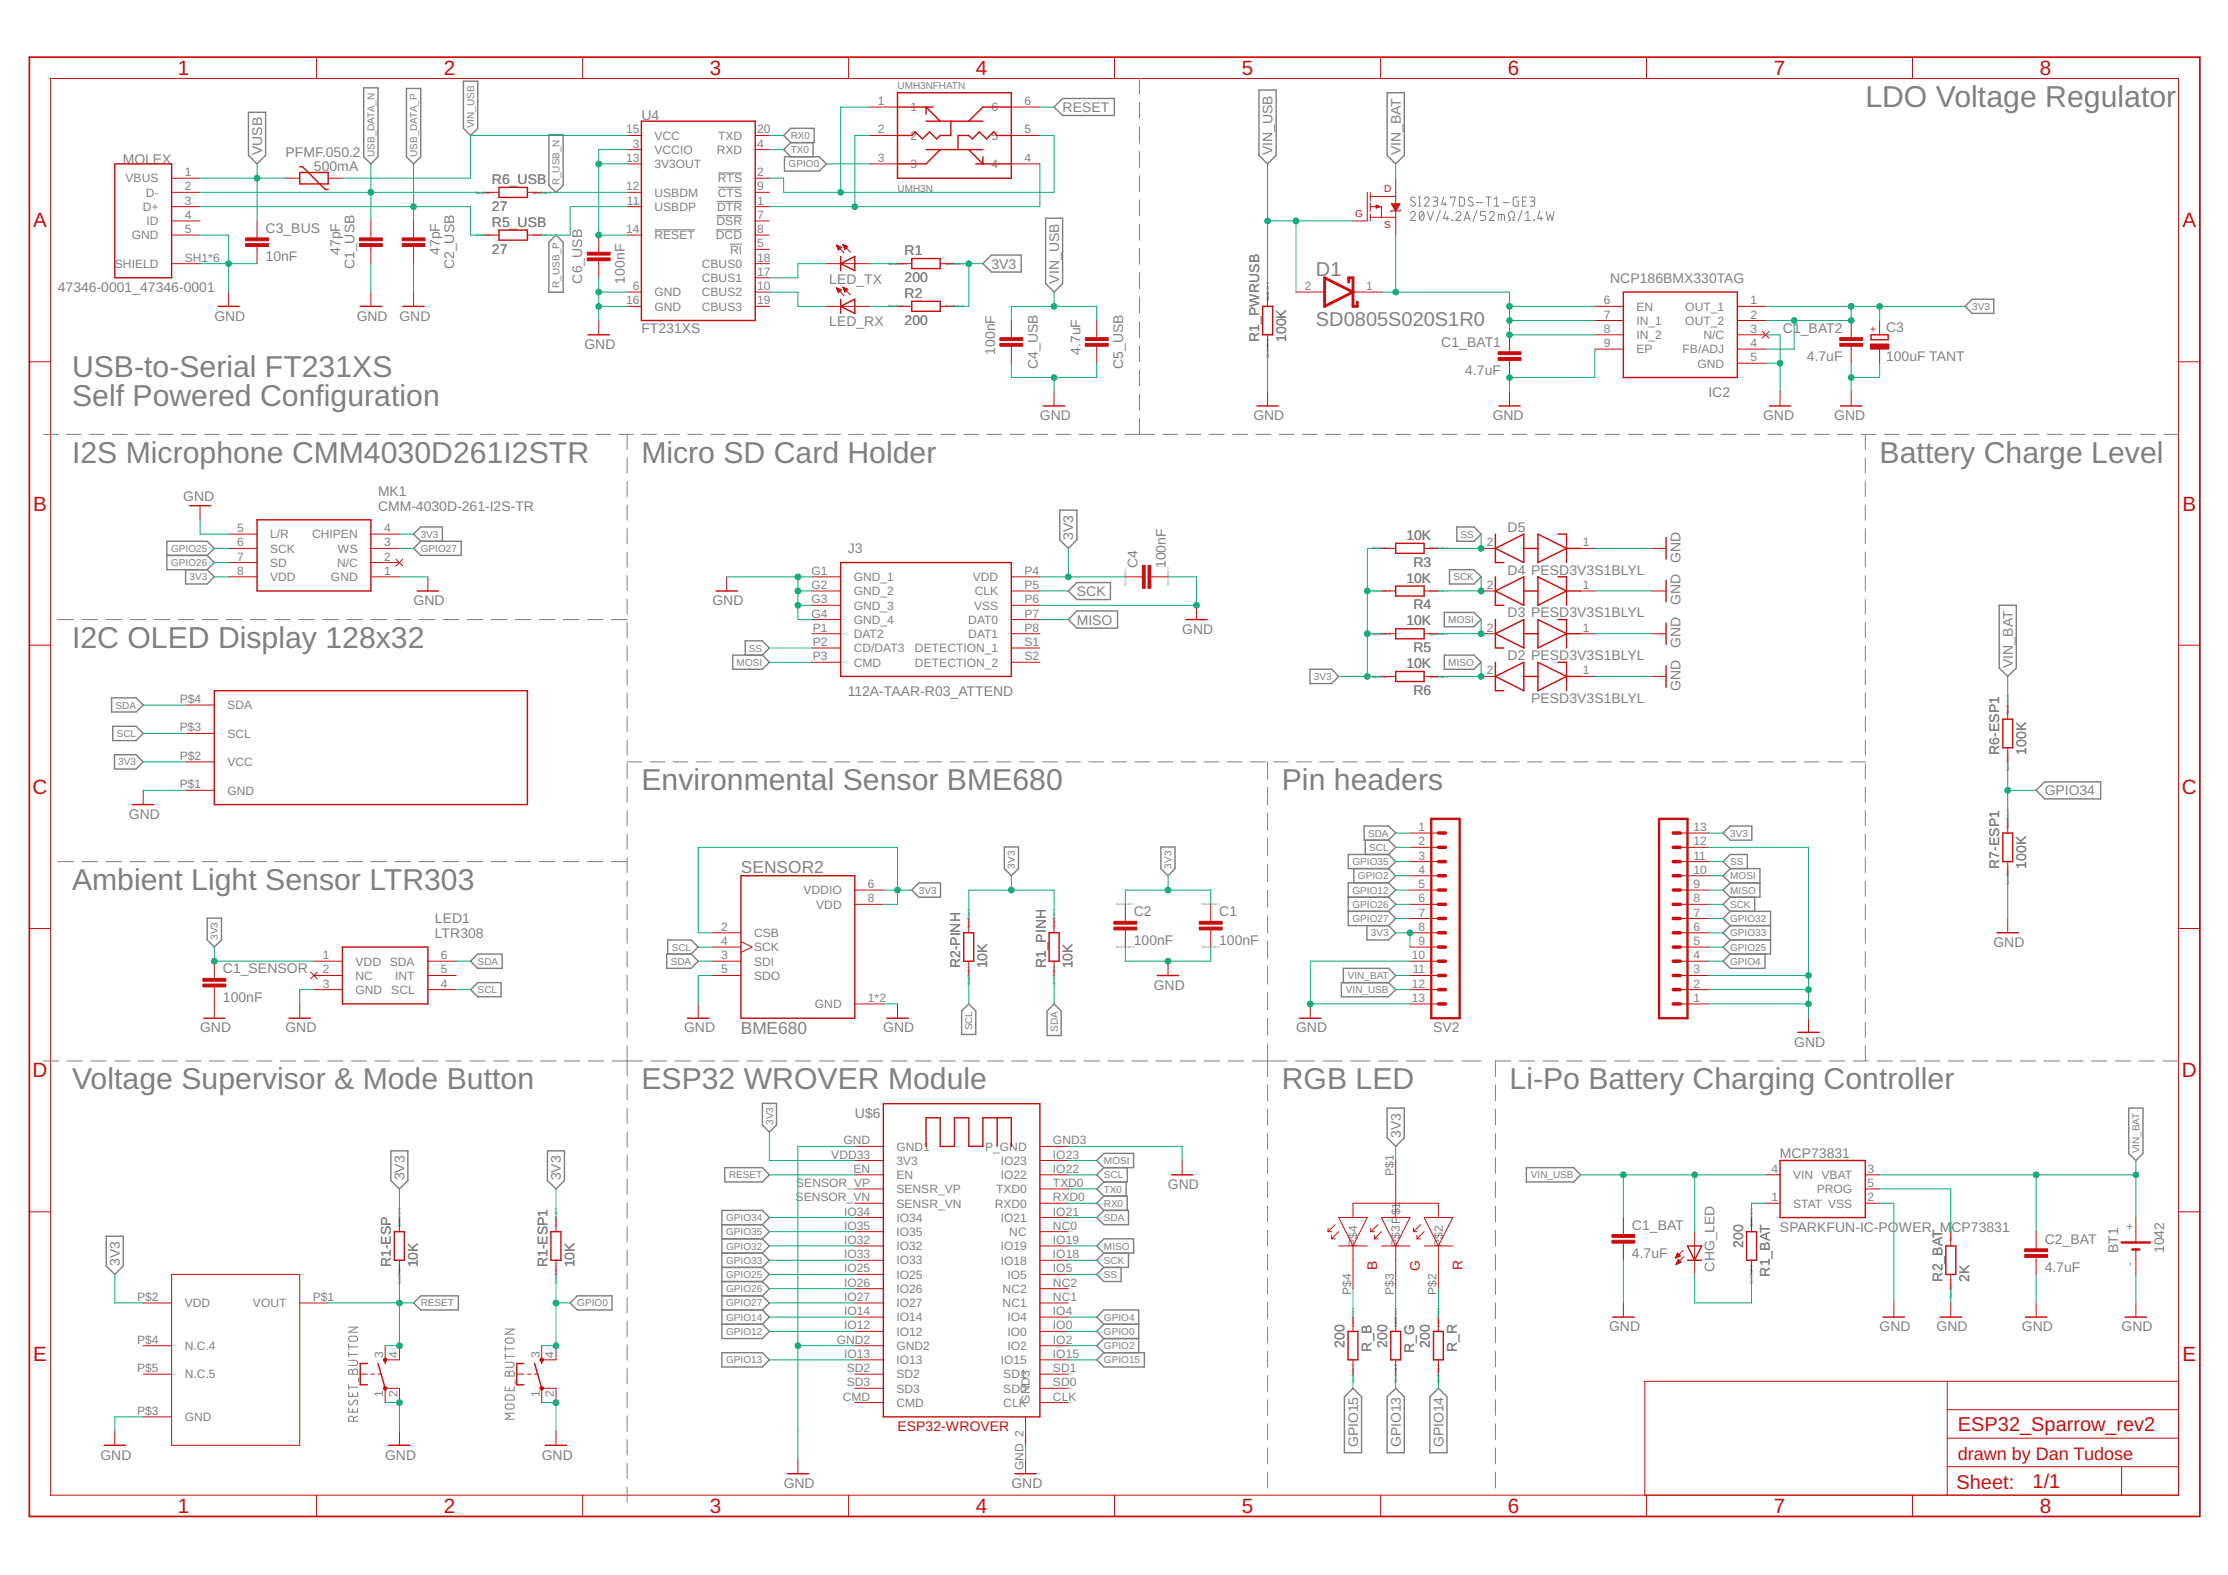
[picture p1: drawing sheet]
<svg xmlns="http://www.w3.org/2000/svg" width="297mm" height="210mm" viewBox="0 0 297 210" stroke-linecap="round" stroke-linejoin="round" font-family="sans-serif">
<defs><g id="words">
<g font-size="4" fill="#808080">
<text x="248.7" y="14.3">LDO Voltage Regulator</text>
<text x="9.6" y="50.3">USB-to-Serial FT231XS</text>
<text x="9.6" y="54.1">Self Powered Configuration</text>
<text x="9.6" y="61.7">I2S Microphone CMM4030D261I2STR</text>
<text x="85.5" y="61.7">Micro SD Card Holder</text>
<text x="250.6" y="61.7">Battery Charge Level</text>
<text x="9.6" y="86.4">I2C OLED Display 128x32</text>
<text x="85.5" y="105.3">Environmental Sensor BME680</text>
<text x="170.9" y="105.3">Pin headers</text>
<text x="9.6" y="118.6">Ambient Light Sensor LTR303</text>
<text x="9.6" y="145.2">Voltage Supervisor &amp; Mode Button</text>
<text x="85.5" y="145.2">ESP32 WROVER Module</text>
<text x="170.9" y="145.2">RGB LED</text>
<text x="201.3" y="145.2">Li-Po Battery Charging Controller</text>
</g>
<g font-size="2.8" fill="#c90d0c">
<text x="23.7" y="10">1</text>
<text x="59.2" y="10">2</text>
<text x="94.6" y="10">3</text>
<text x="130.1" y="10">4</text>
<text x="165.6" y="10">5</text>
<text x="201" y="10">6</text>
<text x="236.5" y="10">7</text>
<text x="272" y="10">8</text>
<text x="4.4" y="30.3">A</text>
<text x="291" y="30.3">A</text>
<text x="4.4" y="68.1">B</text>
<text x="291" y="68.1">B</text>
<text x="4.3" y="105.8">C</text>
<text x="290.9" y="105.8">C</text>
<text x="4.3" y="143.6">D</text>
<text x="290.9" y="143.6">D</text>
<text x="4.4" y="181.4">E</text>
<text x="291" y="181.4">E</text>
<text x="23.7" y="201.7">1</text>
<text x="59.2" y="201.7">2</text>
<text x="94.6" y="201.7">3</text>
<text x="130.1" y="201.7">4</text>
<text x="165.6" y="201.7">5</text>
<text x="201" y="201.7">6</text>
<text x="236.5" y="201.7">7</text>
<text x="272" y="201.7">8</text>
</g>
<g font-size="2.7" fill="#808080">
<text x="175.4" y="36.8">D1</text>
<text x="175.4" y="43.5">SD0805S020S1R0</text>
</g>
<g font-size="2.7" fill="#c90d0c">
<text x="261" y="190.7">ESP32_Sparrow_rev2</text>
<text x="260.8" y="198.4">Sheet:</text>
<text x="271" y="198.3">1/1</text>
</g>
<text font-size="2.4" fill="#c90d0c" x="261" y="194.5">drawn by Dan Tudose</text>
<g font-size="2.3" fill="#808080">
<text x="98.8" y="116.3">SENSOR2</text>
<text x="98.8" y="137.8">BME680</text>
</g>
<g font-size="1.9" fill="#808080">
<text x="85.5" y="16">U4</text>
<text x="141.7" y="14.9">RESET</text>
<text x="16.4" y="21.8">MOLEX</text>
<text x="34.9" y="20.7" transform="rotate(-90 34.9 20.7)">VUSB</text>
<text x="38.1" y="20.9">PFMF.050.2</text>
<text x="41.9" y="22.8">500mA</text>
<text x="169.7" y="20.7" transform="rotate(-90 169.7 20.7)">VIN_USB</text>
<text x="186.7" y="20.7" transform="rotate(-90 186.7 20.7)">VIN_BAT</text>
<text x="65.6" y="28.1">27</text>
<text x="65.6" y="24.5">R6_USB</text>
<text x="35.4" y="34.8">10nF</text>
<text x="35.4" y="31">C3_BUS</text>
<text x="45.4" y="34" transform="rotate(-90 45.4 34)">47pF</text>
<text x="47.3" y="35.9" transform="rotate(-90 47.3 35.9)">C1_USB</text>
<text x="58.7" y="34" transform="rotate(-90 58.7 34)">47pF</text>
<text x="60.6" y="35.9" transform="rotate(-90 60.6 35.9)">C2_USB</text>
<text x="65.6" y="33.8">27</text>
<text x="65.6" y="30.2">R5_USB</text>
<text x="120.6" y="34">R1</text>
<text x="132.2" y="35.8">3V3</text>
<text x="7.7" y="38.9">47346-0001_47346-0001</text>
<text x="77.6" y="37.8" transform="rotate(-90 77.6 37.8)">C6_USB</text>
<text x="83.3" y="37.8" transform="rotate(-90 83.3 37.8)">100nF</text>
<text x="110.6" y="37.8">LED_TX</text>
<text x="120.6" y="37.6">200</text>
<text x="120.6" y="39.7">R2</text>
<text x="141.2" y="37.8" transform="rotate(-90 141.2 37.8)">VIN_USB</text>
<text x="214.7" y="37.7">NCP186BMX330TAG</text>
<text x="28.6" y="42.7">GND</text>
<text x="47.6" y="42.7">GND</text>
<text x="53.2" y="42.7">GND</text>
<text x="77.9" y="46.5">GND</text>
<text x="85.5" y="44.4">FT231XS</text>
<text x="110.6" y="43.5">LED_RX</text>
<text x="120.6" y="43.3">200</text>
<text x="132.7" y="47.3" transform="rotate(-90 132.7 47.3)">100nF</text>
<text x="144" y="47.3" transform="rotate(-90 144 47.3)">4.7uF</text>
<text x="167.9" y="45.6" transform="rotate(-90 167.9 45.6)">R1_PWRUSB</text>
<text x="171.5" y="45.6" transform="rotate(-90 171.5 45.6)">100K</text>
<text x="192.2" y="46.2">C1_BAT1</text>
<text x="237.7" y="44.3">C1_BAT2</text>
<text x="251.4" y="44.3">C3</text>
<text x="138.4" y="49.2" transform="rotate(-90 138.4 49.2)">C4_USB</text>
<text x="149.7" y="49.2" transform="rotate(-90 149.7 49.2)">C5_USB</text>
<text x="195.4" y="50">4.7uF</text>
<text x="227.8" y="52.9">IC2</text>
<text x="240.9" y="48.1">4.7uF</text>
<text x="251.4" y="48.1">100uF TANT</text>
<text x="138.6" y="56">GND</text>
<text x="167.1" y="56">GND</text>
<text x="199" y="56">GND</text>
<text x="235.1" y="56">GND</text>
<text x="244.5" y="56">GND</text>
<text x="24.4" y="66.8">GND</text>
<text x="50.4" y="68">CMM-4030D-261-I2S-TR</text>
<text x="50.4" y="66.1">MK1</text>
<text x="143.1" y="71.9" transform="rotate(-90 143.1 71.9)">3V3</text>
<text x="187.5" y="71.9">10K</text>
<text x="201" y="70.9">D5</text>
<text x="113" y="73.7">J3</text>
<text x="151.6" y="75.7" transform="rotate(-90 151.6 75.7)">C4</text>
<text x="155.4" y="75.7" transform="rotate(-90 155.4 75.7)">100nF</text>
<text x="187.5" y="77.6">10K</text>
<text x="188.4" y="75.5">R3</text>
<text x="201" y="76.6">D4 PESD3V3S1BLYL</text>
<text x="224" y="75" transform="rotate(-90 224 75)">GND</text>
<text x="55.1" y="80.7">GND</text>
<text x="95" y="80.7">GND</text>
<text x="143.6" y="79.4">SCK</text>
<text x="143.6" y="83.2">MISO</text>
<text x="187.5" y="83.3">10K</text>
<text x="188.4" y="81.2">R4</text>
<text x="201" y="82.3">D3 PESD3V3S1BLYL</text>
<text x="224" y="80.7" transform="rotate(-90 224 80.7)">GND</text>
<text x="157.6" y="84.5">GND</text>
<text x="187.5" y="89">10K</text>
<text x="188.4" y="86.9">R5</text>
<text x="201" y="88">D2 PESD3V3S1BLYL</text>
<text x="224" y="86.4" transform="rotate(-90 224 86.4)">GND</text>
<text x="268.3" y="89" transform="rotate(-90 268.3 89)">VIN_BAT</text>
<text x="113" y="92.7">112A-TAAR-R03_ATTEND</text>
<text x="188.4" y="92.6">R6</text>
<text x="204.1" y="93.7">PESD3V3S1BLYL</text>
<text x="224" y="92.1" transform="rotate(-90 224 92.1)">GND</text>
<text x="266.6" y="100.6" transform="rotate(-90 266.6 100.6)">R6-ESP1</text>
<text x="270.1" y="100.6" transform="rotate(-90 270.1 100.6)">100K</text>
<text x="272.6" y="106">GPIO34</text>
<text x="17.2" y="109.1">GND</text>
<text x="266.6" y="115.8" transform="rotate(-90 266.6 115.8)">R7-ESP1</text>
<text x="270.1" y="115.8" transform="rotate(-90 270.1 115.8)">100K</text>
<text x="58" y="125">LTR308</text>
<text x="58" y="123.1">LED1</text>
<text x="151.2" y="125.9">100nF</text>
<text x="151.2" y="122.1">C2</text>
<text x="162.5" y="125.9">100nF</text>
<text x="162.5" y="122.1">C1</text>
<text x="29.7" y="129.7">C1_SENSOR</text>
<text x="128" y="129.1" transform="rotate(-90 128 129.1)">R2-PINH</text>
<text x="131.6" y="129.1" transform="rotate(-90 131.6 129.1)">10K</text>
<text x="139.4" y="129.1" transform="rotate(-90 139.4 129.1)">R1_PINH</text>
<text x="143" y="129.1" transform="rotate(-90 143 129.1)">10K</text>
<text x="153.8" y="131.9">GND</text>
<text x="265.8" y="126.2">GND</text>
<text x="26.7" y="137.6">GND</text>
<text x="29.7" y="133.5">100nF</text>
<text x="38.1" y="137.6">GND</text>
<text x="91.2" y="137.6">GND</text>
<text x="117.8" y="137.6">GND</text>
<text x="172.8" y="137.6">GND</text>
<text x="191.1" y="137.6">SV2</text>
<text x="239.2" y="139.5">GND</text>
<text x="114" y="149">U$6</text>
<text x="186.7" y="151.6" transform="rotate(-90 186.7 151.6)">3V3</text>
<text x="237.3" y="154.3">MCP73831</text>
<text x="53.9" y="157.3" transform="rotate(-90 53.9 157.3)">3V3</text>
<text x="74.8" y="157.3" transform="rotate(-90 74.8 157.3)">3V3</text>
<text x="155.7" y="158.5">GND</text>
<text x="217.6" y="167.7">4.7uF</text>
<text x="217.6" y="163.9">C1_BAT</text>
<text x="232.4" y="166.3" transform="rotate(-90 232.4 166.3)">200</text>
<text x="237.3" y="164.2">SPARKFUN-IC-POWER_MCP73831</text>
<text x="272.6" y="165.8">C2_BAT</text>
<text x="282.4" y="167" transform="rotate(-90 282.4 167)">BT1</text>
<text x="288.5" y="167" transform="rotate(-90 288.5 167)">1042</text>
<text x="16" y="168.7" transform="rotate(-90 16 168.7)">3V3</text>
<text x="52.1" y="168.9" transform="rotate(-90 52.1 168.9)">R1-ESP</text>
<text x="55.7" y="168.9" transform="rotate(-90 55.7 168.9)">10K</text>
<text x="73" y="168.9" transform="rotate(-90 73 168.9)">R1-ESP1</text>
<text x="76.6" y="168.9" transform="rotate(-90 76.6 168.9)">10K</text>
<text x="228.6" y="169.5" transform="rotate(-90 228.6 169.5)">CHG_LED</text>
<text x="236" y="170.1" transform="rotate(-90 236 170.1)">R1_BAT</text>
<text x="259" y="170.8" transform="rotate(-90 259 170.8)">R2_BAT</text>
<text x="262.5" y="170.8" transform="rotate(-90 262.5 170.8)">2K</text>
<text x="272.6" y="169.6">4.7uF</text>
<text x="179.3" y="179.6" transform="rotate(-90 179.3 179.6)">200</text>
<text x="184.9" y="179.6" transform="rotate(-90 184.9 179.6)">200</text>
<text x="190.6" y="179.6" transform="rotate(-90 190.6 179.6)">200</text>
<text x="214.5" y="177.4">GND</text>
<text x="250.6" y="177.4">GND</text>
<text x="258.2" y="177.4">GND</text>
<text x="269.6" y="177.4">GND</text>
<text x="282.9" y="177.4">GND</text>
<text x="182.8" y="180.1" transform="rotate(-90 182.8 180.1)">R_B</text>
<text x="188.5" y="180.3" transform="rotate(-90 188.5 180.3)">R_G</text>
<text x="194.2" y="180.2" transform="rotate(-90 194.2 180.2)">R_R</text>
<text x="13.4" y="194.5">GND</text>
<text x="51.3" y="194.5">GND</text>
<text x="72.2" y="194.5">GND</text>
<text x="181.1" y="192.9" transform="rotate(-90 181.1 192.9)">GPIO15</text>
<text x="186.7" y="192.9" transform="rotate(-90 186.7 192.9)">GPIO13</text>
<text x="192.4" y="192.9" transform="rotate(-90 192.4 192.9)">GPIO14</text>
<text x="104.5" y="198.3">GND</text>
<text x="134.8" y="198.3">GND</text>
</g>
<g font-size="1.9" fill="#c90d0c">
<text x="183.6" y="169.2" transform="rotate(-90 183.6 169.2)">B</text>
<text x="189.3" y="169.4" transform="rotate(-90 189.3 169.4)">G</text>
<text x="195" y="169.3" transform="rotate(-90 195 169.3)">R</text>
<text x="119.7" y="190.7">ESP32-WROVER</text>
</g>
<g font-size="1.6" fill="#808080">
<text x="83.5" y="17.8">15</text>
<text x="101" y="17.8">20</text>
<text x="117" y="14">1</text>
<text x="117" y="17.8">2</text>
<text x="121.4" y="14.8">1</text>
<text x="132.2" y="14.8">6</text>
<text x="136.6" y="17.8">5</text>
<text x="136.6" y="14">6</text>
<text x="24.6" y="23.5">1</text>
<text x="83.5" y="21.6">13</text>
<text x="84.4" y="19.7">3</text>
<text x="87.3" y="22.4">3V3OUT</text>
<text x="87.3" y="18.6">VCC</text>
<text x="87.3" y="20.5">VCCIO</text>
<text x="95.6" y="20.5">RXD</text>
<text x="95.7" y="18.6">TXD</text>
<text x="101" y="23.5">2</text>
<text x="101" y="19.7">4</text>
<text x="117" y="21.6">3</text>
<text x="121.4" y="18.6">2</text>
<text x="121.4" y="22.4">3</text>
<text x="132.2" y="22.4">4</text>
<text x="132.2" y="18.6">5</text>
<text x="136.6" y="21.6">4</text>
<text x="16.7" y="24.3">VBUS</text>
<text x="19" y="28.1">D+</text>
<text x="19.4" y="26.2">D-</text>
<text x="24.6" y="27.3">3</text>
<text x="24.6" y="25.4">2</text>
<text x="24.6" y="29.2">4</text>
<text x="83.5" y="25.4">12</text>
<text x="83.6" y="27.3">11</text>
<text x="87.3" y="26.2">USBDM</text>
<text x="87.3" y="28.1">USBDP</text>
<text x="95.6" y="28.1">DTR</text>
<text x="95.7" y="26.2">CTS</text>
<text x="95.7" y="24.3">RTS</text>
<text x="101" y="25.4">9</text>
<text x="101" y="29.2">7</text>
<text x="101" y="27.3">1</text>
<text x="15.3" y="35.7">SHIELD</text>
<text x="17.6" y="31.9">GND</text>
<text x="19.5" y="30">ID</text>
<text x="24.6" y="31.1">5</text>
<text x="24.6" y="34.9">SH1*6</text>
<text x="83.5" y="31.1">14</text>
<text x="87.3" y="31.9">RESET</text>
<text x="93.6" y="35.7">CBUS0</text>
<text x="95.4" y="31.9">DCD</text>
<text x="95.5" y="30">DSR</text>
<text x="97.3" y="33.8">RI</text>
<text x="101" y="31.1">8</text>
<text x="101" y="33">5</text>
<text x="101" y="34.9">18</text>
<text x="83.5" y="40.6">16</text>
<text x="84.4" y="38.7">6</text>
<text x="87.3" y="39.5">GND</text>
<text x="87.3" y="41.4">GND</text>
<text x="93.6" y="37.6">CBUS1</text>
<text x="93.6" y="39.5">CBUS2</text>
<text x="93.6" y="41.4">CBUS3</text>
<text x="101" y="36.8">17</text>
<text x="101" y="38.7">10</text>
<text x="101" y="40.6">19</text>
<text x="174" y="38.7">2</text>
<text x="182.1" y="38.7">1</text>
<text x="213.8" y="40.6">6</text>
<text x="218.2" y="41.4">EN</text>
<text x="224.7" y="41.4">OUT_1</text>
<text x="233.4" y="40.6">1</text>
<text x="213.8" y="42.5">7</text>
<text x="213.8" y="44.4">8</text>
<text x="213.8" y="46.2">9</text>
<text x="218.2" y="43.3">IN_1</text>
<text x="218.2" y="45.2">IN_2</text>
<text x="218.2" y="47.1">EP</text>
<text x="224.3" y="47.1">FB/ADJ</text>
<text x="224.7" y="43.3">OUT_2</text>
<text x="227.1" y="45.2">N/C</text>
<text x="233.4" y="42.5">2</text>
<text x="233.4" y="44.4">3</text>
<text x="233.4" y="46.2">4</text>
<text x="226.3" y="49">GND</text>
<text x="233.4" y="48.1">5</text>
<text x="31.6" y="70.9">5</text>
<text x="36" y="71.7">L/R</text>
<text x="41.6" y="71.8">CHIPEN</text>
<text x="51.2" y="70.9">4</text>
<text x="31.6" y="72.8">6</text>
<text x="31.6" y="74.7">7</text>
<text x="31.6" y="76.6">8</text>
<text x="36" y="73.6">SCK</text>
<text x="36" y="75.5">SD</text>
<text x="36" y="77.4">VDD</text>
<text x="44.1" y="77.4">GND</text>
<text x="44.9" y="75.5">N/C</text>
<text x="45" y="73.7">WS</text>
<text x="51.2" y="76.6">1</text>
<text x="51.2" y="74.7">2</text>
<text x="51.2" y="72.8">3</text>
<text x="108.2" y="76.6">G1</text>
<text x="113.8" y="77.4">GND_1</text>
<text x="129.7" y="77.4">VDD</text>
<text x="136.6" y="76.6">P4</text>
<text x="198.2" y="72.8">2</text>
<text x="211" y="72.8">1</text>
<text x="108.2" y="78.5">G2</text>
<text x="108.2" y="80.4">G3</text>
<text x="108.2" y="82.3">G4</text>
<text x="113.8" y="79.3">GND_2</text>
<text x="113.8" y="81.2">GND_3</text>
<text x="113.8" y="83.1">GND_4</text>
<text x="129.1" y="83.1">DAT0</text>
<text x="129.9" y="81.2">VSS</text>
<text x="130" y="79.3">CLK</text>
<text x="136.6" y="78.5">P5</text>
<text x="136.6" y="80.4">P6</text>
<text x="136.6" y="82.3">P7</text>
<text x="198.2" y="78.5">2</text>
<text x="211" y="78.5">1</text>
<text x="108.4" y="84.2">P1</text>
<text x="108.4" y="86.1">P2</text>
<text x="108.4" y="88">P3</text>
<text x="113.8" y="85">DAT2</text>
<text x="113.8" y="86.9">CD/DAT3</text>
<text x="113.8" y="88.8">CMD</text>
<text x="122" y="86.9">DETECTION_1</text>
<text x="122" y="88.8">DETECTION_2</text>
<text x="129.1" y="85">DAT1</text>
<text x="136.6" y="84.2">P8</text>
<text x="136.6" y="86.1">S1</text>
<text x="136.6" y="88">S2</text>
<text x="198.2" y="89.9">2</text>
<text x="198.2" y="84.2">2</text>
<text x="211" y="89.9">1</text>
<text x="211" y="84.2">1</text>
<text x="24" y="93.7">P$4</text>
<text x="30.3" y="94.5">SDA</text>
<text x="24" y="101.3">P$2</text>
<text x="24" y="97.5">P$3</text>
<text x="30.3" y="98.3">SCL</text>
<text x="24" y="105.1">P$1</text>
<text x="30.3" y="105.9">GND</text>
<text x="30.3" y="102.1">VCC</text>
<text x="189.1" y="110.8">1</text>
<text x="189.1" y="112.7">2</text>
<text x="225.8" y="112.7">12</text>
<text x="225.8" y="110.8">13</text>
<text x="107.1" y="119.2">VDDIO</text>
<text x="115.7" y="118.4">6</text>
<text x="189.1" y="114.6">3</text>
<text x="189.1" y="116.5">4</text>
<text x="189.1" y="118.4">5</text>
<text x="225.8" y="118.4">9</text>
<text x="225.8" y="116.5">10</text>
<text x="225.8" y="114.6">11</text>
<text x="96.2" y="124">2</text>
<text x="96.2" y="125.9">4</text>
<text x="100.5" y="124.9">CSB</text>
<text x="108.8" y="121.1">VDD</text>
<text x="115.7" y="120.2">8</text>
<text x="189.1" y="120.2">6</text>
<text x="189.1" y="122.1">7</text>
<text x="189.1" y="124">8</text>
<text x="189.1" y="125.9">9</text>
<text x="225.8" y="125.9">5</text>
<text x="225.8" y="124">6</text>
<text x="225.8" y="122.1">7</text>
<text x="225.8" y="120.2">8</text>
<text x="43" y="131.6">3</text>
<text x="43" y="129.7">2</text>
<text x="43" y="127.8">1</text>
<text x="47.4" y="130.6">NC</text>
<text x="47.4" y="128.7">VDD</text>
<text x="52" y="128.7">SDA</text>
<text x="52.7" y="130.6">INT</text>
<text x="58.8" y="129.7">5</text>
<text x="58.8" y="131.6">4</text>
<text x="58.8" y="127.8">6</text>
<text x="96.2" y="127.8">3</text>
<text x="96.2" y="129.7">5</text>
<text x="100.5" y="126.8">SCK</text>
<text x="100.5" y="128.7">SDI</text>
<text x="100.5" y="130.6">SDO</text>
<text x="188.2" y="127.8">10</text>
<text x="188.2" y="131.6">12</text>
<text x="188.4" y="129.7">11</text>
<text x="225.8" y="131.6">2</text>
<text x="225.8" y="129.7">3</text>
<text x="225.8" y="127.8">4</text>
<text x="47.4" y="132.5">GND</text>
<text x="52.2" y="132.5">SCL</text>
<text x="108.6" y="134.4">GND</text>
<text x="115.7" y="133.5">1*2</text>
<text x="188.2" y="133.5">13</text>
<text x="225.8" y="133.5">1</text>
<text x="110.8" y="154.4">VDD33</text>
<text x="112.4" y="152.5">GND</text>
<text x="119.5" y="155.2">3V3</text>
<text x="119.5" y="153.3">GND1</text>
<text x="131.3" y="153.3">P_GND</text>
<text x="133.4" y="155.2">IO23</text>
<text x="140.4" y="154.4">IO23</text>
<text x="140.4" y="152.5">GND3</text>
<text x="106.1" y="160.1">SENSOR_VN</text>
<text x="106.2" y="158.2">SENSOR_VP</text>
<text x="112.5" y="162">IO34</text>
<text x="113.8" y="156.3">EN</text>
<text x="119.5" y="157.1">EN</text>
<text x="119.5" y="160.9">SENSR_VN</text>
<text x="119.5" y="159">SENSR_VP</text>
<text x="132.6" y="160.9">RXD0</text>
<text x="132.8" y="159">TXD0</text>
<text x="133.4" y="157.1">IO22</text>
<text x="140.4" y="162">IO21</text>
<text x="140.4" y="156.3">IO22</text>
<text x="140.4" y="160.1">RXD0</text>
<text x="140.4" y="158.2">TXD0</text>
<text x="185.8" y="156.7" transform="rotate(-90 185.8 156.7)">P$1</text>
<text x="186.6" y="162" transform="rotate(-90 186.6 162)">$1</text>
<text x="236.2" y="160.1">1</text>
<text x="236.2" y="156.3">4</text>
<text x="239.1" y="160.9">STAT VSS</text>
<text x="239.1" y="157.1">VIN VBAT</text>
<text x="242.2" y="159">PROG</text>
<text x="249" y="158.2">5</text>
<text x="249" y="156.3">3</text>
<text x="249" y="160.1">2</text>
<text x="112.5" y="165.8">IO32</text>
<text x="112.5" y="167.7">IO33</text>
<text x="112.5" y="163.9">IO35</text>
<text x="119.5" y="166.6">IO32</text>
<text x="119.5" y="162.8">IO34</text>
<text x="119.5" y="164.7">IO35</text>
<text x="133.4" y="166.6">IO19</text>
<text x="133.4" y="162.8">IO21</text>
<text x="134.6" y="164.7">NC</text>
<text x="140.4" y="167.7">IO18</text>
<text x="140.4" y="165.8">IO19</text>
<text x="140.4" y="163.9">NC0</text>
<text x="181" y="166.2" transform="rotate(-90 181 166.2)">P$4</text>
<text x="186.6" y="166.2" transform="rotate(-90 186.6 166.2)">P$3 P</text>
<text x="192.3" y="166.2" transform="rotate(-90 192.3 166.2)">P$2</text>
<text x="284.5" y="163.9" transform="rotate(-90 284.5 163.9)">+</text>
<text x="18.3" y="173.4">P$2</text>
<text x="41.7" y="173.4">P$1</text>
<text x="112.5" y="169.6">IO25</text>
<text x="112.5" y="171.5">IO26</text>
<text x="112.5" y="173.4">IO27</text>
<text x="119.5" y="170.4">IO25</text>
<text x="119.5" y="172.3">IO26</text>
<text x="119.5" y="168.5">IO33</text>
<text x="133.4" y="168.5">IO18</text>
<text x="133.7" y="172.3">NC2</text>
<text x="134.3" y="170.4">IO5</text>
<text x="140.4" y="169.6">IO5</text>
<text x="140.4" y="173.4">NC1</text>
<text x="140.4" y="171.5">NC2</text>
<text x="180.1" y="172.6" transform="rotate(-90 180.1 172.6)">P$4</text>
<text x="185.8" y="172.6" transform="rotate(-90 185.8 172.6)">P$3</text>
<text x="191.5" y="172.6" transform="rotate(-90 191.5 172.6)">P$2</text>
<text x="284.5" y="168.7" transform="rotate(-90 284.5 168.7)">-</text>
<text x="18.3" y="179.1">P$4</text>
<text x="24.6" y="179.9">N.C.4</text>
<text x="24.6" y="174.2">VDD</text>
<text x="33.7" y="174.2">VOUT</text>
<text x="111.6" y="179.1">GND2</text>
<text x="112.5" y="177.2">IO12</text>
<text x="112.5" y="175.3">IO14</text>
<text x="119.5" y="179.9">GND2</text>
<text x="119.5" y="178">IO12</text>
<text x="119.5" y="176.1">IO14</text>
<text x="119.5" y="174.2">IO27</text>
<text x="133.7" y="174.2">NC1</text>
<text x="134.3" y="178">IO0</text>
<text x="134.3" y="179.9">IO2</text>
<text x="134.3" y="176.1">IO4</text>
<text x="140.4" y="177.2">IO0</text>
<text x="140.4" y="179.1">IO2</text>
<text x="140.4" y="175.3">IO4</text>
<text x="18.3" y="182.9">P$5</text>
<text x="24.6" y="183.7">N.C.5</text>
<text x="51.1" y="181" transform="rotate(-90 51.1 181)">3</text>
<text x="53" y="181" transform="rotate(-90 53 181)">4</text>
<text x="72" y="181" transform="rotate(-90 72 181)">3</text>
<text x="73.9" y="181" transform="rotate(-90 73.9 181)">4</text>
<text x="112.5" y="181">IO13</text>
<text x="112.9" y="182.9">SD2</text>
<text x="112.9" y="184.8">SD3</text>
<text x="119.5" y="181.8">IO13</text>
<text x="119.5" y="183.7">SD2</text>
<text x="119.5" y="185.6">SD3</text>
<text x="133.4" y="181.8">IO15</text>
<text x="133.8" y="185.6">SD0</text>
<text x="133.8" y="183.7">SD1</text>
<text x="140.4" y="181">IO15</text>
<text x="140.4" y="184.8">SD0</text>
<text x="140.4" y="182.9">SD1</text>
<text x="18.3" y="188.6">P$3</text>
<text x="24.6" y="189.4">GND</text>
<text x="51.1" y="186.2" transform="rotate(-90 51.1 186.2)">1</text>
<text x="53" y="186.2" transform="rotate(-90 53 186.2)">2</text>
<text x="72" y="186.2" transform="rotate(-90 72 186.2)">1</text>
<text x="73.9" y="186.2" transform="rotate(-90 73.9 186.2)">2</text>
<text x="112.4" y="186.7">CMD</text>
<text x="119.5" y="187.5">CMD</text>
<text x="133.8" y="187.5">CLK</text>
<text x="137.3" y="187.1" transform="rotate(-90 137.3 187.1)">GND3</text>
<text x="140.4" y="186.7">CLK</text>
<text x="136.5" y="195.9" transform="rotate(-90 136.5 195.9)">GND_2</text>
</g>
<g font-size="1.3" fill="#808080">
<text x="119.7" y="11.9">UMH3NFHATN</text>
<text x="63.2" y="17.1" transform="rotate(-90 63.2 17.1)">VIN_USB</text>
<text x="49.9" y="20.9" transform="rotate(-90 49.9 20.9)">USB_DATA_N</text>
<text x="55.6" y="20.9" transform="rotate(-90 55.6 20.9)">USB_DATA_P</text>
<text x="105.1" y="22.3">GPIO0</text>
<text x="105.4" y="20.4">TX0</text>
<text x="105.4" y="18.5">RX0</text>
<text x="74.6" y="24.7" transform="rotate(-90 74.6 24.7)">R_USB_N</text>
<text x="119.7" y="25.6">UMH3N</text>
<text x="74.6" y="38.3" transform="rotate(-90 74.6 38.3)">R_USB_P</text>
<text x="262.9" y="41.3">3V3</text>
<text x="56.1" y="71.7">3V3</text>
<text x="194.7" y="71.7">SS</text>
<text x="22.8" y="73.6">GPIO25</text>
<text x="22.8" y="75.5">GPIO26</text>
<text x="25.3" y="77.4">3V3</text>
<text x="56.1" y="73.6">GPIO27</text>
<text x="193.8" y="77.4">SCK</text>
<text x="193.1" y="83">MOSI</text>
<text x="98.2" y="88.7">MOSI</text>
<text x="99.9" y="86.8">SS</text>
<text x="193.1" y="88.7">MISO</text>
<text x="15.4" y="94.4">SDA</text>
<text x="175.2" y="90.6">3V3</text>
<text x="15.6" y="98.2">SCL</text>
<text x="15.8" y="102">3V3</text>
<text x="182.4" y="111.5">SDA</text>
<text x="182.5" y="113.4">SCL</text>
<text x="230.7" y="111.5">3V3</text>
<text x="122.5" y="119.1">3V3</text>
<text x="135.3" y="115.8" transform="rotate(-90 135.3 115.8)">3V3</text>
<text x="156.2" y="115.8" transform="rotate(-90 156.2 115.8)">3V3</text>
<text x="180.3" y="115.3">GPIO35</text>
<text x="180.3" y="119.1">GPIO12</text>
<text x="181" y="117.2">GPIO2</text>
<text x="230.7" y="119.1">MISO</text>
<text x="230.7" y="117.2">MOSI</text>
<text x="230.7" y="115.3">SS</text>
<text x="29.1" y="125.3" transform="rotate(-90 29.1 125.3)">3V3</text>
<text x="180.3" y="121">GPIO26</text>
<text x="180.3" y="122.9">GPIO27</text>
<text x="182.8" y="124.8">3V3</text>
<text x="230.7" y="122.9">GPIO32</text>
<text x="230.7" y="124.8">GPIO33</text>
<text x="230.7" y="121">SCK</text>
<text x="63.7" y="128.6">SDA</text>
<text x="89.4" y="128.6">SDA</text>
<text x="89.6" y="126.7">SCL</text>
<text x="179.7" y="130.5">VIN_BAT</text>
<text x="230.7" y="126.7">GPIO25</text>
<text x="230.7" y="128.6">GPIO4</text>
<text x="63.7" y="132.4">SCL</text>
<text x="129.6" y="137.3" transform="rotate(-90 129.6 137.3)">SCL</text>
<text x="141" y="137.5" transform="rotate(-90 141 137.5)">SDA</text>
<text x="179.4" y="132.4">VIN_USB</text>
<text x="103.1" y="149.9" transform="rotate(-90 103.1 149.9)">3V3</text>
<text x="147.2" y="155.1">MOSI</text>
<text x="285.2" y="153.7" transform="rotate(-90 285.2 153.7)">VIN_BAT</text>
<text x="97.2" y="157">RESET</text>
<text x="147.2" y="157">SCL</text>
<text x="147.2" y="158.9">TX0</text>
<text x="147.2" y="160.8">RX0</text>
<text x="204.1" y="157">VIN_USB</text>
<text x="96.8" y="162.7">GPIO34</text>
<text x="96.8" y="164.6">GPIO35</text>
<text x="96.8" y="166.5">GPIO32</text>
<text x="147.2" y="162.7">SDA</text>
<text x="147.2" y="166.5">MISO</text>
<text x="96.8" y="170.3">GPIO25</text>
<text x="96.8" y="172.2">GPIO26</text>
<text x="96.8" y="168.4">GPIO33</text>
<text x="147.2" y="168.4">SCK</text>
<text x="147.2" y="170.3">SS</text>
<text x="56.1" y="174.1">RESET</text>
<text x="77" y="174.1">GPIO0</text>
<text x="96.8" y="174.1">GPIO27</text>
<text x="96.8" y="176">GPIO14</text>
<text x="96.8" y="177.9">GPIO12</text>
<text x="147.2" y="179.8">GPIO2</text>
<text x="147.2" y="176">GPIO4</text>
<text x="147.2" y="177.9">GPIO0</text>
<text x="96.8" y="181.7">GPIO13</text>
<text x="147.2" y="181.7">GPIO15</text>
</g>
<g font-size="1.3" fill="#c90d0c">
<text x="180.7" y="28.9">G</text>
<text x="184.6" y="25.6">D</text>
<text x="184.6" y="30.4">S</text>
<text x="250.2" y="44.3" transform="rotate(-90 250.2 44.3)">+</text>
</g>
<g font-size=".4" fill="#808080">
<text x="63.4" y="25.8">SpiceOrder 1</text>
<text x="71" y="25.8">SpiceOrder 2</text>
<text x="63.4" y="31.5">SpiceOrder 1</text>
<text x="71" y="31.5">SpiceOrder 2</text>
<text x="118.4" y="35.3">SpiceOrder 1</text>
<text x="126" y="35.3">SpiceOrder 2</text>
<text x="118.4" y="41">SpiceOrder 1</text>
<text x="126" y="41">SpiceOrder 2</text>
<text x="169.1" y="40.2" transform="rotate(-90 169.1 40.2)">SpiceOrder 2</text>
<text x="169.1" y="47.8" transform="rotate(-90 169.1 47.8)">SpiceOrder 1</text>
<text x="155.9" y="76.7" transform="rotate(-90 155.9 76.7)">rder 2</text>
<text x="182.9" y="73.2">SpiceOrder 2</text>
<text x="190.5" y="73.2">SpiceOrder 1</text>
<text x="150.2" y="78.1" transform="rotate(-90 150.2 78.1)">SpiceOrder 1</text>
<text x="155.9" y="78.1" transform="rotate(-90 155.9 78.1)">SpiceO</text>
<text x="182.9" y="78.9">SpiceOrder 2</text>
<text x="190.5" y="78.9">SpiceOrder 1</text>
<text x="182.9" y="84.6">SpiceOrder 2</text>
<text x="190.5" y="84.6">SpiceOrder 1</text>
<text x="182.9" y="90.3">SpiceOrder 2</text>
<text x="190.5" y="90.3">SpiceOrder 1</text>
<text x="267.8" y="95.2" transform="rotate(-90 267.8 95.2)">SpiceOrder 2</text>
<text x="267.8" y="102.8" transform="rotate(-90 267.8 102.8)">SpiceOrder 1</text>
<text x="267.8" y="110.4" transform="rotate(-90 267.8 110.4)">SpiceOrder 2</text>
<text x="267.8" y="118" transform="rotate(-90 267.8 118)">SpiceOrder 1</text>
<text x="129.3" y="123.7" transform="rotate(-90 129.3 123.7)">SpiceOrder 2</text>
<text x="140.7" y="123.7" transform="rotate(-90 140.7 123.7)">SpiceOrder 2</text>
<text x="148.8" y="120.7">SpiceOrder 1</text>
<text x="160.2" y="120.7">SpiceOrder 1</text>
<text x="129.3" y="131.3" transform="rotate(-90 129.3 131.3)">SpiceOrder 1</text>
<text x="140.7" y="131.3" transform="rotate(-90 140.7 131.3)">SpiceOrder 1</text>
<text x="148.8" y="126.4">SpiceOrder 2</text>
<text x="160.2" y="126.4">SpiceOrder 2</text>
<text x="53.4" y="163.5" transform="rotate(-90 53.4 163.5)">SpiceOrder 2</text>
<text x="74.3" y="163.5" transform="rotate(-90 74.3 163.5)">SpiceOrder 2</text>
<text x="233.7" y="163.5" transform="rotate(-90 233.7 163.5)">SpiceOrder 1</text>
<text x="260.2" y="165.4" transform="rotate(-90 260.2 165.4)">SpiceOrder 2</text>
<text x="53.4" y="171.1" transform="rotate(-90 53.4 171.1)">SpiceOrder 1</text>
<text x="74.3" y="171.1" transform="rotate(-90 74.3 171.1)">SpiceOrder 1</text>
<text x="233.7" y="171.1" transform="rotate(-90 233.7 171.1)">SpiceOrder 2</text>
<text x="260.2" y="173" transform="rotate(-90 260.2 173)">SpiceOrder 1</text>
<text x="180.5" y="176.8" transform="rotate(-90 180.5 176.8)">SpiceOrder 1</text>
<text x="186.2" y="176.8" transform="rotate(-90 186.2 176.8)">SpiceOrder 1</text>
<text x="191.9" y="176.8" transform="rotate(-90 191.9 176.8)">SpiceOrder 1</text>
<text x="180.5" y="184.4" transform="rotate(-90 180.5 184.4)">SpiceOrder 2</text>
<text x="186.2" y="184.4" transform="rotate(-90 186.2 184.4)">SpiceOrder 2</text>
<text x="191.9" y="184.4" transform="rotate(-90 191.9 184.4)">SpiceOrder 2</text>
</g>
</g></defs>
<g fill="none" stroke="#808080" stroke-width=".13">
<path d="M151.9 10.5v2.1M151.9 13.7v2.1M151.9 16.9v2.1M87.2 30.6h5.4M95.4 30.6h3.5M95.5 28.7h3.4M95.6 26.8h3.3M95.7 25h3.2M95.7 23.1h3.2M97.3 32.5h1.6M151.9 20.2v2.1M151.9 23.4v2.1"/>
<path d="M151.9 26.6v2.2M151.9 29.9v2.1M151.9 33.1v2.1M151.9 36.4v2.1M151.9 39.6v2.1M188 28.4a.33 .33 0 0 1 .5-.2 .33 .33 0 0 1 .1 .5l-.6 .7h.7M188.6 26.4a.3 .3 0 0 0-.4-.1 .3 .3 0 0 0 0 .5l.4 .2a.31 .31 0 0 1 0 .4 .31 .31 0 0 1-.4 0l-.2-.1M189.1 27.5h.3M189.1 26.3h.3M189.3 26.3v1.2M189.4 28.2h.2a.77 .77 0 0 1-.1 1.2 .79 .79 0 0 1-.1-1.2zM189.8 28.4l-.5 .7"/>
<path d="M189.9 26.5a.33 .33 0 0 1 .4-.2 .33 .33 0 0 1 .1 .5l-.5 .7h.6M190.3 28.2l.4 1.2 .4-1.2M191 26.3h.4a.28 .28 0 0 1 .3 .2 .28 .28 0 0 1-.3 .3h-.2M191.4 26.8a.33 .33 0 0 1 .3 .3 .33 .33 0 0 1-.3 .4h-.4M192 28l-.5 1.5M192.5 26.3l-.3 .9h.7M192.7 26.9v.6M192.7 28.2l-.2 .9h.6M192.9 28.9v.5M193.4 26.4v-.1h.6l-.3 1.2M193.6 29.3l.1 .1zM194.1 28.4a.33 .33 0 0 1 .5-.2 .33 .33 0 0 1 .1 .5l-.6 .7h.7"/>
<path d="M194.6 26.3l.5 .1a1.03 1.03 0 0 1 .1 .9l-.2 .2h-.4zM195.2 29.4l.4-1.2 .4 1.2M195.3 29.1h.6M196.3 26.4a.3 .3 0 0 0-.4-.1 .3 .3 0 0 0 0 .5l.4 .2a.31 .31 0 0 1 0 .4 .31 .31 0 0 1-.4 0l-.2-.1M196.9 27h.8M196.9 28l-.5 1.5M198.1 28.2h-.7v.5h.4a.34 .34 0 0 1 .3 .3 .34 .34 0 0 1-.3 .4h-.4M198.1 26.3h.7M198.5 26.3v1.2M198.5 28.4a.33 .33 0 0 1 .5-.2 .33 .33 0 0 1 .1 .5l-.6 .7h.7M199.2 27.5h.7M199.2 26.5l.3-.2v1.2"/>
<path d="M199.7 29.4v-.8h.8l.1 .2v.6M200.2 28.6v.8M200.4 27h.8M201.1 29.4h.2v-.4a.46 .46 0 0 1-.1-.7 .46 .46 0 0 1 .7 0 .46 .46 0 0 1-.2 .7v.4h.2M202.4 26.3h-.4l-.2 .1v1l.6 .1v-.7h-.2M202.9 28l-.5 1.5M203 26.8h.4M203.4 29.4h.6M203.4 28.4l.3-.2v1.2M203.5 26.3h-.5v1.2h.5M203.9 26.3h.5a.28 .28 0 0 1 .2 .2 .28 .28 0 0 1-.2 .3h-.3M204.3 26.8a.33 .33 0 0 1 .3 .3 .33 .33 0 0 1-.3 .4h-.4"/>
<path d="M204.5 29.3l.1 .1zM205.3 28.2l-.3 .9h.7M205.5 28.9v.5M206.1 28.2l.3 1.2 .3-.8 .2 .8 .3-1.2M5.8 57.9h1.9M8.9 57.9h1.9M11.9 57.9h2M15 57.9h2M18.1 57.9h1.9M21.1 57.9h2M24.2 57.9h2M27.3 57.9h1.9"/>
<path d="M30.4 57.9h1.9M33.4 57.9h2M36.5 57.9h1.9M39.5 57.9h2M42.6 57.9h2M45.7 57.9h1.9M48.7 57.9h2M51.8 57.9h2M54.9 57.9h1.9M58 57.9h1.9M61 57.9h2M64.1 57.9h1.9"/>
<path d="M67.2 57.9h1.9M70.2 57.9h2M73.3 57.9h1.9M76.3 57.9h2M79.4 57.9h2M82.5 57.9h1.9M83.6 57.9v2M85.6 57.9h1.9M88.6 57.9h2M91.7 57.9h1.9M94.8 57.9h1.9M97.8 57.9h2"/>
<path d="M100.9 57.9h1.9M104 57.9h1.9M107 57.9h2M110.1 57.9h1.9M113.2 57.9h1.9M116.2 57.9h2M119.3 57.9h1.9M122.4 57.9h1.9M125.4 57.9h2M128.5 57.9h2M131.6 57.9h1.9M134.6 57.9h2"/>
<path d="M137.7 57.9h2M140.8 57.9h1.9M143.8 57.9h2M146.9 57.9h1.9M150 57.9h3.9M151.9 42.8v2.2M151.9 46.1v2.1M151.9 49.3v2.1M151.9 52.5v2.2M151.9 55.8v2.1M155 57.9h2M158.1 57.9h2"/>
<path d="M161.2 57.9h2M164.3 57.9h2M167.4 57.9h2M170.5 57.9h2M173.7 57.9h1.9M176.7 57.9h2M179.9 57.9h1.9M182.9 57.9h2M186.1 57.9h1.9M189.2 57.9h1.9M192.3 57.9h1.9M195.4 57.9h1.9"/>
<path d="M198.5 57.9h1.9M201.6 57.9h2M204.7 57.9h2M207.8 57.9h2M210.9 57.9h2M214 57.9h2M217.1 57.9h2M220.2 57.9h2M223.3 57.9h2M226.4 57.9h2M229.5 57.9h2M232.6 57.9h2"/>
<path d="M235.7 57.9h2M238.8 57.9h2M241.9 57.9h2M245 57.9h2M248.1 57.9h2M248.7 57.9v2M251.2 57.9h2M254.3 57.9h2M257.4 57.9h2M260.5 57.9h2M263.6 57.9h2M266.7 57.9h2"/>
<path d="M269.8 57.9h2M272.9 57.9h2M276.1 57.9h1.9M279.1 57.9h2M282.3 57.9h1.9M285.3 57.9h2M288.5 57.9h1.9M83.6 61v2.1M83.6 64.2v2M83.6 67.3v2M83.6 70.4v2.1M83.6 73.6v2"/>
<path d="M83.6 76.7v2M83.6 79.8v2.1M248.7 61v2.1M248.7 64.2v2M248.7 67.3v2M248.7 70.4v2.1M248.7 73.6v2M248.7 76.7v2M248.7 79.8v2.1M7.7 82.6h2.1M10.9 82.6h2.1M14.1 82.6h2.1"/>
<path d="M17.3 82.6h2.1M20.5 82.6h2.1M23.7 82.6h2.1M27 82.6h2M30.2 82.6h2.1M33.4 82.6h2.1M36.6 82.6h2.1M39.8 82.6h2.1M43 82.6h2.1M46.2 82.6h2.1M49.4 82.6h2.1M52.6 82.6h2.1"/>
<path d="M55.8 82.6h2.1M59.1 82.6h2.1M62.3 82.6h2M65.5 82.6h2.1M68.7 82.6h2.1M71.9 82.6h2.1M75.1 82.6h2.1M78.3 82.6h2.1M81.5 82.6h2.1M83.6 83v2M83.6 86.1v2M83.6 89.2v2"/>
<path d="M83.6 92.4v2M83.6 95.5v2M83.6 98.6v2M248.7 83v2M248.7 86.1v2M248.7 89.2v2M248.7 92.4v2M248.7 95.5v2M248.7 98.6v2M7.7 114.8h2.1M10.9 114.8h2.1M14.1 114.8h2.1"/>
<path d="M17.3 114.8h2.1M20.5 114.8h2.1M23.7 114.8h2.1M27 114.8h2M30.2 114.8h2.1M33.4 114.8h2.1M36.6 114.8h2.1M39.8 114.8h2.1M43 114.8h2.1M46.2 114.8h2.1M49.4 114.8h2.1M52.6 114.8h2.1"/>
<path d="M55.8 114.8h2.1M59.1 114.8h2.1M62.3 114.8h2M65.5 114.8h2.1M68.7 114.8h2.1M71.9 114.8h2.1M75.1 114.8h2.1M78.3 114.8h2.1M81.5 114.8h2.1M83.6 101.5h2M83.6 101.8v2M83.6 104.9v2"/>
<path d="M83.6 108v2M83.6 111.2v2M83.6 114.3v2M83.6 117.4v2M86.7 101.5h1.9M89.8 101.5h1.9M92.8 101.5h2M95.9 101.5h2M99 101.5h1.9M102.1 101.5h1.9M105.2 101.5h1.9M108.2 101.5h2"/>
<path d="M111.3 101.5h2M114.4 101.5h2M117.5 101.5h1.9M120.5 101.5h2M123.6 101.5h2M126.7 101.5h2M129.8 101.5h1.9M132.9 101.5h1.9M135.9 101.5h2M139 101.5h2M142.1 101.5h1.9M145.2 101.5h1.9"/>
<path d="M148.3 101.5h1.9M151.3 101.5h2M154.4 101.5h2M157.5 101.5h1.9M160.5 101.5h2M163.6 101.5h2M166.7 101.5h2M169 101.5v2.3M169 104.9v2.4M169 108.4v2.3M169 111.8v2.3M169 115.2v2.3"/>
<path d="M169 118.6v2.3M169.8 101.5h1.9M172.9 101.5h1.9M175.9 101.5h2M179 101.5h2M182.1 101.5h2M185.2 101.5h1.9M188.3 101.5h1.9M191.3 101.5h2M194.4 101.5h2M197.5 101.5h2M200.6 101.5h1.9"/>
<path d="M203.6 101.5h2M206.7 101.5h2M209.8 101.5h2M212.9 101.5h1.9M216 101.5h1.9M219 101.5h2M222.1 101.5h2M225.2 101.5h2M228.3 101.5h1.9M231.4 101.5h1.9M234.4 101.5h2M237.5 101.5h2"/>
<path d="M240.6 101.5h1.9M243.7 101.5h1.9M246.7 101.5h2M248.7 101.8v2M248.7 104.9v2M248.7 108v2M248.7 111.2v2M248.7 114.3v2M248.7 117.4v2M83.6 120.6v2M83.6 123.7v2M83.6 126.8v2.1"/>
<path d="M83.6 130v2M83.6 133.1v2M83.6 136.2v2.1M83.6 139.4v4M169 122v2.3M169 125.4v2.3M169 128.8v2.3M169 132.3v2.3M169 135.7v2.3M169 139.1v4.4M248.7 120.6v2M248.7 123.7v2"/>
<path d="M248.7 126.8v2.1M248.7 130v2M248.7 133.1v2M248.7 136.2v2.1M248.7 139.4v2M5.8 141.4h2.1M9 141.4h2M12.1 141.4h2.1M15.3 141.4h2M18.4 141.4h2.1M21.6 141.4h2M24.7 141.4h2.1"/>
<path d="M27.9 141.4h2.1M31.1 141.4h2M34.2 141.4h2.1M37.4 141.4h2M40.5 141.4h2.1M43.7 141.4h2M46.8 141.4h2.1M50 141.4h2M53.1 141.4h2.1M56.3 141.4h2.1M59.5 141.4h2M62.6 141.4h2.1"/>
<path d="M65.8 141.4h2M68.9 141.4h2.1M72.1 141.4h2M75.2 141.4h2.1M78.4 141.4h2.1M81.6 141.4h4.1M83.6 144.5v2.1M83.6 147.7v2M83.6 150.9v2M83.6 154v2M83.6 157.2v2M86.8 141.4h2.1"/>
<path d="M90 141.4h2.1M93.2 141.4h2.1M96.4 141.4h2.1M99.6 141.4h2.1M102.8 141.4h2.1M106 141.4h2.1M109.2 141.4h2.1M112.4 141.4h2.1M115.7 141.4h2M118.9 141.4h2M122 141.4h2.1M125.3 141.4h2"/>
<path d="M128.5 141.4h2.1M131.7 141.4h2.1M134.9 141.4h2M138.1 141.4h2.1M141.3 141.4h2.1M144.5 141.4h2.1M147.7 141.4h2.1M150.9 141.4h2.1M154.1 141.4h2.1M157.3 141.4h2.1M160.5 141.4h2.1M163.7 141.4h2.1"/>
<path d="M166.9 141.4h4.7M169 144.6v2.1M169 147.8v2.1M169 151.1v2.1M169 154.3v2.1M169 157.5v2.1M172.7 141.4h2.6M176.4 141.4h2.6M180.1 141.4h2.6M183.8 141.4h2.6M187.5 141.4h2.6M191.2 141.4h2.6"/>
<path d="M194.9 141.4h2.6M199.4 144.6v2.1M199.4 147.8v2.1M199.4 151.1v2.1M199.4 154.3v2.1M199.4 157.5v2.1M201.4 141.4h-2v2.1M202.5 141.4h2.1M205.7 141.4h2.1M208.9 141.4h2M212.1 141.4h2M215.3 141.4h2"/>
<path d="M218.4 141.4h2.1M221.6 141.4h2.1M224.8 141.4h2M228 141.4h2M231.2 141.4h2M234.3 141.4h2.1M237.5 141.4h2.1M240.7 141.4h2.1M243.9 141.4h2M247.1 141.4h2M250.2 141.4h2.1M253.4 141.4h2.1"/>
<path d="M256.6 141.4h2.1M259.8 141.4h2M263 141.4h2M266.1 141.4h2.1M269.3 141.4h2.1M272.5 141.4h2.1M275.7 141.4h2M278.8 141.4h2.1M282 141.4h2.1M285.2 141.4h2.1M288.4 141.4h2M46.5 179.2v.6"/>
<path d="M46.5 179.5h1.2M46.5 176.9h1.2l-1.2 .6h1.2M46.5 178.2a1.01 1.01 0 0 1 1-.1 .35 .35 0 0 1 .2 .4 .35 .35 0 0 1-.4 .3h-.5a.34 .34 0 0 1-.3-.2 .34 .34 0 0 1 0-.4zM67.4 179.4v.7M67.4 179.7h1.2M67.4 177.1h1.2l-1.2 .7h1.2M67.4 178.5a.97 .97 0 0 1 1.1 0 .34 .34 0 0 1 0 .3 .34 .34 0 0 1-.3 .2h-.5a.34 .34 0 0 1-.3-.2 .34 .34 0 0 1 0-.3zM83.6 160.3v2M83.6 163.5v2M83.6 166.6v2.1M83.6 169.8v2M83.6 172.9v2.1"/>
<path d="M83.6 176.1v2M83.6 179.2v2.1M169 160.7v2.1M169 164v2.1M169 167.2v2.1M169 170.4v2.1M169 173.6v2.1M169 176.9v2.1M199.4 160.7v2.1M199.4 164v2.1M199.4 167.2v2.1M199.4 170.4v2.1"/>
<path d="M199.4 173.6v2.1M199.4 176.9v2.1M46.5 181.3h.8a.34 .34 0 0 1 .4 .3 .34 .34 0 0 1-.4 .4h-.8M46.5 180.2v.6M46.5 184.5v.7M46.5 185.5v.6h1.2v-.6M46.5 187.7v.5h1.2v-.5M46.5 184.9h1.2M46.5 180.5h1.2M46.6 186.7l-.1 .4 .2 .1h.2l.3-.5a.3 .3 0 0 1 .4 0 .3 .3 0 0 1 0 .5l-.1 .1M46.6 182.6a.27 .27 0 0 1 .3-.1 .27 .27 0 0 1 .1 .3 .34 .34 0 0 1 .3-.4 .34 .34 0 0 1 .4 .4v.3h-1.2zM47 182.8v.3"/>
<path d="M47 185.7v.4M47 187.8v.4M47.1 189.4v-.3a.33 .33 0 0 0-.3-.4 .33 .33 0 0 0-.3 .4v.3h1.2M47.7 188.7l-.6 .3M47.8 183.6v.6M67.4 181.5h.8a.34 .34 0 0 1 .4 .4 .34 .34 0 0 1-.4 .3h-.8M67.4 180.4v.7M67.4 184.8v.5h1.2v-.5M67.4 180.8h1.2M67.4 187.2a.97 .97 0 0 1 1.1 0 .34 .34 0 0 1 0 .4 .34 .34 0 0 1-.3 .2h-.5a.34 .34 0 0 1-.3-.2 .34 .34 0 0 1 0-.4zM67.4 186l.1-.1a1.03 1.03 0 0 1 1 .1l.1 .6h-1.2zM67.4 182.8a.27 .27 0 0 1 .3 0 .27 .27 0 0 1 .2 .2 .34 .34 0 0 1 .3-.3 .34 .34 0 0 1 .4 .3v.4h-1.2z"/>
<path d="M67.9 183v.4M67.9 184.9v.4M68.6 188.3h-1.2l.6 .4-.6 .4h1.2M68.7 183.9v.5M83.6 182.4v2M83.6 185.5v2.1M83.6 188.7v2.1M83.6 191.9v2M83.6 195v2.1M83.6 198.2v2M169 180.1v2.1M169 183.3v2.1"/>
<path d="M169 186.5v2.1M169 189.8v2.1M169 193v2.1M169 196.2v2.1M199.4 180.1v2.1M199.4 183.3v2.1M199.4 186.5v2.1M199.4 189.8v2.1M199.4 193v2.1M199.4 196.2v2.1"/>
</g>
<g fill="none" stroke="#808080" stroke-width=".19">
<path d="M33.1 15h2.3v5.7l-1.1 1.1-1.2-1.1zM48.5 11.7h1.9v9.2l-1 .9-.9-.9zM54.2 11.8h1.9v9.1l-1 .9-.9-.9zM61.8 10.8h1.9v6.3l-1 1-.9-1zM73.2 17.9h1.9v6.8l-1 .9-.9-.9zM104.5 18.1l.9-1h3.1v1.9h-3.1zM105.4 19l-.9 .9 .9 1M108.4 19v1.9M140.5 14.3l1.2-1.2h6.9v2.3h-6.9zM167.9 12h2.2v8.7l-1.1 1.1-1.1-1.1zM184.9 12.4h2.3v8.3l-1.1 1.1-1.2-1.1zM73.2 32.3l.9-1 1 1v6.6h-1.9z"/>
<path d="M104.6 20.9h4.6l1 .9-1 1h-4.6zM131 35.1l1.2-1.1h3.9v2.3h-3.9zM139.4 29.1h2.3v8.7l-1.2 1.1-1.1-1.1zM262 40.8l.9-.9h2.9v1.9h-2.9zM22.2 74h5.4M24.7 75.9v1.9h2.9l1-.9-1-1M27.6 74l1-.9-1-1h-5.4v3.8h5.4M27.6 74l1 1-1 .9M55.1 73.1l1-1h5.4v1.9h-5.4zM56.1 72.1l-1-.9 1-1h2.9v1.9M141.3 68h2.3v3.9l-1.2 1.2-1.1-1.2zM142.4 78.8l1.2-1.2h4.4v2.3h-4.4z"/>
<path d="M193.3 75.9h3.2l1 1-1 .9h-3.2zM194.2 70.2h2.3l1 1-1 .9h-2.3zM14.9 93h3.2l1 1-1 .9h-3.2zM15 96.8h3.1l1 .9-1 1h-3.1zM97.7 87.3h3.9l1 1-1 .9h-3.9zM99.4 87.3v-1.9h2.2l1 1-1 .9M142.4 82.6l1.2-1.2h5.4v2.3h-5.4zM174.6 89.2h2.9l1 .9-1 1h-2.9zM192.6 87.3h3.9l1 1-1 .9h-3.9zM192.6 81.6h3.9l1 1-1 .9h-3.9zM266.5 80.7h2.3v8.3l-1.1 1.1-1.2-1.1zM15.3 100.6h2.8l1 .9-1 1h-2.8z"/>
<path d="M121.6 118.6l.9-.9h2.9v1.9h-2.9zM133.9 112.9h1.9v2.9l-1 .9-.9-.9zM154.8 112.9h1.9v2.9l-1 .9-.9-.9zM179.7 119.6h5.4M180.5 115.8v1.9M181.9 110.1h3.2l1 .9-1 1h-3.2zM182 112v1.9M185.1 119.6l1 .9-1 1M185.1 113.9h-5.4v1.9h5.4M185.1 117.7h-5.4v5.7h5.4M185.1 112l1 .9-1 1M185.1 115.8l1 .9-1 1"/>
<path d="M185.1 113.9l1 .9-1 1M185.1 117.7l1 .9-1 1M229.7 111l1-.9h2.9v1.9h-2.9zM230.7 115.8h3.9v3.8h-3.9M230.7 117.7h3.9M230.7 115.8l-1-1 1-.9h2.3v1.9M230.7 119.6l-1 .9 1 1M230.7 117.7l-1 .9 1 1M230.7 115.8l-1 .9 1 1M233.9 119.6v1.9M271.5 105.3l1.1-1.1h7.5v2.3h-7.5zM27.6 122.4h1.9v2.9l-.9 .9-1-.9z"/>
<path d="M62.7 128.1l1-1h3.3v2h-3.3zM62.7 131.9l1-.9h3.1v1.8h-3.1zM88.9 127.1h3.2l1 1-1 1h-3.2zM89 127.1v-1.8h3.1l1 .9-1 .9M129.2 133.8l.9 .9v3.2h-1.9v-3.2zM140.5 133.8l1 .9v3.3h-1.9v-3.3zM178.8 131h6.3l1 .9-1 .9h-6.3zM179.1 131v-1.9h6l1 .9-1 1M179.7 121.5h5.4M182.2 123.4v1.9h2.9l1-1-1-.9M185.1 121.5l1 .9-1 1M230.7 127.1l-1 1 1 1h4.6v-2"/>
<path d="M230.7 125.3l-1 .9 1 .9M230.7 125.3h5.4M230.7 121.5h5.4v5.6h-5.4M230.7 123.4h5.4M230.7 121.5l-1 .9 1 1M230.7 123.4l-1 .9 1 1M52.1 153.4h2.3v3.9l-1.1 1.2-1.2-1.2zM73 153.4h2.2v3.9l-1.1 1.2-1.1-1.2zM96.6 155.6h5l1 1-1 .9h-5zM101.6 147h1.9v2.9l-.9 1-1-1zM146.2 154.7l1-1h3.9v1.9h-3.9zM147.2 155.6l-1 1 1 .9"/>
<path d="M147.2 159.4h3.1v1.9M147.2 157.5l-1 1 1 .9M147.2 159.4l-1 1 1 .9M150.1 157.5v1.9M150.3 155.6v1.9h-3.1M184.9 147.7h2.3v3.9l-1.1 1.2-1.2-1.2zM203.5 155.6h6.3l.9 1-.9 .9h-6.3zM283.8 147.7h1.9v6l-.9 1-1-1zM14.2 164.8h2.2v3.9l-1.1 1.1-1.1-1.1zM55.1 173.7l1-1h5v1.9h-5zM77 172.7h4.6v1.9h-4.6l-1-.9zM96.2 172.7h5.4"/>
<path d="M96.2 174.6h5.4M96.2 170.8h5.4M96.2 168.9h5.4M96.2 163.2h5.4M96.2 165.1h5.4M96.2 167h5.4M96.2 176.5h5.4M101.6 168.9l1 .9-1 1M101.6 163.2l1-.9-1-1h-5.4v17.1h5.4l1-1-1-.9M101.6 170.8l1 .9-1 1M101.6 172.7l1 1-1 .9M101.6 163.2l1 .9-1 1"/>
<path d="M101.6 165.1l1 1-1 .9M101.6 174.6l1 .9-1 1M101.6 167l1 1-1 .9M146.2 162.3l1-1h3.3v1.9h-3.3zM146.2 166.1l1-1h3.9v1.9h-3.9zM147.2 176.5l-1-1 1-.9h4.6v5.7M147.2 168.9l-1 .9 1 1h2.3v-1.9M147.2 176.5h4.6M147.2 178.4h4.6M147.2 178.4l-1 .9 1 1M147.2 167l-1 1 1 .9M147.2 176.5l-1 .9 1 1"/>
<path d="M150.5 167v1.9h-3.3M96.2 180.3h5.4l1 .9-1 1h-5.4zM147.2 180.3h5.4v1.9h-5.4l-1-1zM179.2 186.2l1.2-1.2 1.1 1.2v7.4h-2.3zM186.1 185l1.1 1.2v7.4h-2.3v-7.4zM191.8 185l1.1 1.2v7.4h-2.3v-7.4z"/>
</g>
<g fill="none" stroke="#c90d0c" stroke-width=".13">
<path d="M6.8 10.5h283.6v188.8h-283.6zM42.2 7.6v2.9M77.7 7.6v2.9M83.6 19.9h1.9M83.6 18.1h1.9M100.7 19.9h1.9M100.7 18.1h1.9M113.1 7.6v2.9M115.9 18.1h3.8M115.9 14.3h3.8M134.8 18.1h3.8M134.8 14.3h3.8"/>
<path d="M148.6 7.6v2.9M184.1 7.6v2.9M219.5 7.6v2.9M255 7.6v2.9M22.9 27.5h3.8M22.9 29.4h3.8M22.9 25.6h3.8M22.9 31.3h3.8M22.9 35.1h3.8M22.9 23.7h3.8M30.5 38.9v1.9M34.3 29.4v2.3"/>
<path d="M34.3 32.9v2.2M38.1 23.7h1.9M43.8 23.7h1.9M49.4 29.4v2.3M49.4 32.9v2.2M49.4 38.9v1.9M55.1 29.4v2.3M55.1 32.9v2.2M55.1 38.9v1.9M64.6 25.6h1.9M64.6 31.3h1.9M70.3 25.6h1.9"/>
<path d="M70.3 31.3h1.9M79.8 31.3v2.3M79.8 34.8v2.2M83.6 38.9h1.9M83.6 27.5h1.9M83.6 25.6h1.9M83.6 31.3h1.9M83.6 21.8h1.9M100.7 38.9h1.9M100.7 27.5h1.9M100.7 29.4h1.9M100.7 25.6h1.9"/>
<path d="M100.7 31.3h1.9M100.7 35.1h1.9M100.7 23.7h1.9M100.7 33.2h1.9M100.7 37h1.9M110.2 35.1h5.7M111.5 32.7l1 1M111.5 32.7l.7 .3M111.5 32.7l.3 .6 .4-.3M111.5 38.4l1 1M111.5 38.4h.1M111.5 38.4l.7 .2-.4 .4z"/>
<path d="M111.5 32.7h.1M111.5 32.8h.3M111.5 38.5h.2M111.6 32.9h.4M111.6 38.5h.3M111.6 38.6h.5M111.6 33h.6M111.7 33h.4M111.7 38.7h.4M111.7 33.1h.3M111.7 38.8h.3M111.7 38.9h.2"/>
<path d="M111.7 33.2h.2M111.8 33.3h.1M111.8 38.9h.1M112.4 32.6l1 1M112.4 32.6l.6 .3-.4 .3zM112.4 38.3l1 1M112.4 38.3l.6 .2M112.4 38.3l.2 .6 .4-.4M112.4 32.6h.1M112.4 38.3h.1M112.4 32.7h.3M112.4 38.4h.2"/>
<path d="M112.4 38.5h.4M112.5 32.8h.4M112.5 32.9h.5M112.5 38.5h.5M112.5 33h.4M112.5 38.6h.4M112.5 38.7h.4M112.6 33h.2M112.6 33.1h.2M112.6 38.8h.2M112.6 38.9h.1M112.6 33.2h.1"/>
<path d="M115.9 21.8h3.8M119.7 35.1h1.9M125.3 35.1h2M134.8 21.8h3.8M169 38.9v1.9M172.8 38.9h3.8M180.4 38.9h3.8M182.3 25.6v3.8h-1.9M182.7 25.6v1.1M182.7 27v1.2M182.7 28.5v.9M182.7 29h3.4"/>
<path d="M182.7 27.5h1.5v1.5M182.7 26.2h3.4M183.5 27.7h.1M183.5 27.6h.3M183.5 27.5h.3M183.5 27.4h.1M183.5 27.3l.5 .2-.5 .2zM185.5 27.2h1.1l-.5 .9zM185.5 27.2h1.1M185.6 27.3h1M185.6 27.4h.9M185.7 27.5h.8"/>
<path d="M185.7 27.5h.7M185.8 27.6h.6M185.8 27.7h.5M185.9 27.8h.4M185.9 27.9h.3M186 28h.2M186 28h.1M186.1 23.7v3.4M186.1 28.1v3.2M186.8 28l-.2 .1h-1.1l-.1 .1M3.9 48.2h2.9M79.8 42.7v1.9"/>
<path d="M83.6 40.8h1.9M100.7 40.8h1.9M110.2 40.8h5.7M119.7 40.8h1.9M125.3 40.8h2M134.8 42.7v2.3M134.8 46.1v2.3M140.5 52.2v1.9M146.2 42.7v2.3M146.2 46.1v2.3M169 44.6v1.9M169 52.2v1.9"/>
<path d="M201.3 44.6v2.3M201.3 48v2.3M201.3 52.2v1.9M212.6 40.8h3.8M212.6 42.7h3.8M212.6 44.6h3.8M212.6 46.5h3.8M231.6 40.8h3.8M231.6 42.7h3.8M231.6 44.6h3.8M231.6 46.5h3.8M231.6 48.4h3.8"/>
<path d="M234.9 44.2l1 .9M235.9 44.2l-1 .9M237.3 52.2v1.9M246.8 42.7v2.3M246.8 46.1v2.3M246.8 52.2v1.9M250.6 42.7v1.9M250.6 46.5v1.9M290.4 48.2h2.9M26.7 67.4v1.9M30.5 76.9h3.8M30.5 75h3.8"/>
<path d="M30.5 73.1h3.8M30.5 71.2h3.8M49.4 76.9h3.9M49.4 75h3.9M49.4 73.1h3.9M49.4 71.2h3.9M52.8 74.5l.9 .9M53.7 74.5l-.9 .9M57 76.9v1.9M96.9 76.9v1.9M108.3 76.9h3.8M108.3 78.8h3.8"/>
<path d="M134.8 76.9h3.8M134.8 78.8h3.8M150 76.9h2.3M153.4 76.9h2.3M184.2 78.8h1.9M184.2 73.1h1.9M189.9 78.8h1.9M189.9 73.1h1.9M197.5 78.8h1.9M197.5 73.1h1.9M210.7 78.8h1.9M210.7 73.1h1.9"/>
<path d="M220.2 78.8h1.9M220.2 73.1h1.9M3.9 86h2.9M24.8 97.7h3.8M24.8 94h3.8M108.3 80.7h3.8M108.3 82.6h3.8M108.3 84.5h3.8M108.3 86.4h3.8M108.3 88.3h3.8M134.8 80.7h3.8M134.8 82.6h3.8"/>
<path d="M134.8 84.5h3.8M134.8 86.4h3.8M134.8 88.3h3.8M159.5 80.7v1.9M184.2 84.5h1.9M184.2 90.1h1.9M189.9 84.5h1.9M189.9 90.1h1.9M197.5 84.5h1.9M197.5 90.1h1.9M210.7 84.5h1.9M210.7 90.1h1.9"/>
<path d="M220.2 84.5h1.9M220.2 90.1h1.9M267.7 94v1.8M267.7 99.7v1.8M290.4 86h2.9M19.1 105.3v1.9M24.8 105.3h3.8M24.8 101.5h3.8M114 118.6h3.8M188 118.6h3.8M188 116.7h3.8M188 114.8h3.8"/>
<path d="M188 112.9h3.8M188 111h3.8M224 118.6h3.8M224 116.7h3.8M224 114.8h3.8M224 112.9h3.8M224 111h3.8M267.7 109.1v1.9M267.7 114.8v1.9M3.9 123.7h2.9M28.6 128.1v2.3M28.6 131.5v4.2"/>
<path d="M40 133.8v1.9M41.4 129.5l.9 1M41.9 128.1h3.8M41.9 130h3.8M41.9 131.9h3.8M42.3 129.5l-.9 1M57 128.1h3.8M57 130h3.8M57 131.9h3.8M93.1 133.8v1.9M95 124.3h3.8M95 126.2h3.8"/>
<path d="M95 128.1h3.8M95 130h3.8M98.8 125.5l1.5 .7-1.5 .7M114 133.8h3.8M114 120.5h3.8M119.7 133.8v1.9M129.2 122.4v1.9M129.2 128.1v1.9M140.5 122.4v1.9M140.5 128.1v1.9M150 120.5v2.3M150 123.9v2.3"/>
<path d="M155.7 128.1v1.9M161.4 120.5v2.3M161.4 123.9v2.3M174.7 133.8v1.9M188 124.3h3.8M188 133.8h3.8M188 126.2h3.8M188 128.1h3.8M188 130h3.8M188 120.5h3.8M188 131.9h3.8M188 122.4h3.8"/>
<path d="M224 124.3h3.8M224 133.8h3.8M224 126.2h3.8M224 128.1h3.8M224 130h3.8M224 120.5h3.8M224 131.9h3.8M224 122.4h3.8M241.1 135.7v1.9M267.7 122.4v1.9M290.4 123.7h2.9M114 154.7h3.8"/>
<path d="M114 156.6h3.8M114 152.8h3.8M114 158.5h3.8M138.6 154.7h3.8M138.6 156.6h3.8M138.6 152.8h3.8M138.6 158.5h3.8M157.6 154.7v1.9M186.1 154.7v7.6M235.4 156.6h1.9M248.7 156.6h1.9M248.7 158.5h1.9"/>
<path d="M3.9 161.5h2.9M19.1 179.3h3.8M19.1 173.7h3.8M22.9 169.8h17.1v22.8h-17.1zM40 173.7h3.8M51.4 179.3v1.9h1.9v-1.9M53.3 162.3v1.8M53.3 168v1.8M72.2 179.3v1.9h1.9v-1.9M74.1 162.3v1.8M74.1 168v1.8M114 160.4h3.8"/>
<path d="M114 162.3h3.8M114 166.1h3.8M114 164.1h3.8M114 169.8h3.8M114 179.3h3.8M114 173.7h3.8M114 177.4h3.8M114 175.5h3.8M114 168h3.8M114 171.7h3.8M138.6 160.4h3.8M138.6 162.3h3.8"/>
<path d="M138.6 166.1h3.8M138.6 164.1h3.8M138.6 169.8h3.8M138.6 179.3h3.8M138.6 173.7h3.8M138.6 177.4h3.8M138.6 175.5h3.8M138.6 168h3.8M138.6 171.7h3.8M177.1 164.1h.4M177.1 163.7v.4M177.5 165.1h.5"/>
<path d="M177.5 164.6v.5M178 163.2l-.9 .9M178.5 162.3h3.8l-1.9 3.8zM178.5 166.1h3.8M178.5 164.1l-1 1M180.4 162.3v-1.9h11.4v1.9M180.4 166.1v5.6M180.4 175.5v1.9M182.8 164.1h.4M182.8 163.7v.4M183.2 165.1h.5M183.2 164.6v.5"/>
<path d="M183.7 163.2l-.9 .9M184.2 162.3h3.8l-1.9 3.8zM184.2 166.1h3.8M184.2 164.1l-1 1M186.1 166.1v5.6M186.1 175.5v1.9M188.4 163.7v.4M188.4 164.1h.5M188.9 164.6v.5M188.9 165.1h.5M189.4 163.2l-1 .9M189.9 162.3h3.8l-1.9 3.8z"/>
<path d="M189.9 166.1h3.8M189.9 164.1l-1 1M191.8 166.1v5.6M191.8 175.5v1.9M216.4 162.3v2.2M216.4 165.7v2.3M216.4 173.7v1.8M223.4 167.6h.1M223.4 167.5h.3M223.5 167.4h.4M223.5 168.5h.1M223.5 167.4h.5"/>
<path d="M223.5 168.4h.2M223.5 167.3h.4M223.5 168.3h.4M223.6 167.2h.2M223.6 168.3h.5M223.6 167.1h.2M223.6 168.2h.5M223.6 167h.1M223.6 167l.4 .4-.6 .3zM223.6 168.1h.4M223.7 168h.2M223.7 167.9h.1"/>
<path d="M223.8 167.9l.3 .3-.6 .3zM224.4 166.6l-1 1.1M224.5 167.5l-1 1M225.9 164.1v5.7M233.5 162.3v1.8M233.5 168v1.8M235.4 160.4h1.9M248.7 160.4h1.9M252.5 173.7v1.8M260.1 164.1v2M260.1 169.8v1.9M260.1 173.7v1.8"/>
<path d="M271.5 164.1v2.3M271.5 167.6v2.2M271.5 173.7v1.8M284.8 162.3v3.3M284.8 166.5v3.3M284.8 173.7v1.8M290.4 161.5h2.9M15.3 190.7v1.9M19.1 188.8h3.8M19.1 183.1h3.8M42.2 199.3v2.8M48 183.1h1"/>
<path d="M49.4 183.1h.5M50.4 183.1h.5M51.4 186.9v-1.9h1.9v1.9M53.3 190.7v1.9M68.9 183.1h.9M70.3 183.1h.5M71.3 183.1h.5M72.2 186.9v-1.9h1.9v1.9M74.1 190.7v1.9M77.7 199.3v2.8M106.4 194.5v1.9M113.1 199.3v2.8"/>
<path d="M114 183.1h3.8M114 186.9h3.8M114 181.2h3.8M114 185h3.8M136.7 188.8v3.8M136.7 194.5v1.9M138.6 183.1h3.8M138.6 186.9h3.8M138.6 181.2h3.8M138.6 185h3.8M148.6 199.3v2.8M180.4 181.2v1.9"/>
<path d="M184.1 199.3v2.8M186.1 181.2v1.9M191.8 181.2v1.9M219.5 199.3v2.8M255 199.3v2.8M259.6 195.5h30.8M259.6 184.1v15.2M259.6 191.7h30.8M259.6 187.9h30.8M282.9 195.5v3.8M290.4 184.1h-71.1v15.2"/>
</g>
<path d="M176.6 37l3.8 1.9-3.8 1.9zM179.8 37.6v-.6h.6v3.8h.6v-.5" fill="none" stroke="#c90d0c" stroke-width=".38"/>
<g fill="none" stroke="#c90d0c" stroke-width=".19">
<path d="M85.5 16.2h15.2v26.5h-15.2zM119.7 12.4h15.1v11.3h-15.1zM119.7 14.3h4.7M123.5 15.2v-.9l1.8 1.9M123.5 16.2h7.5M123.5 19.9h7.5M125.3 19.9l-1.8 1.9h-3.8M126.8 16.2v1.9h-1.5l-.4 .4-1-.9-.9 .9-1-.9-.4 .5h-1.9M129.2 19.9l1.8 1.9v-.9M134.8 14.3h-3.8l-1.8 1.9M134.8 18.1h-1.9l-.4-.5-1 .9-.9-.9-1 .9-.4-.4h-1.5v1.8M15.3 21.8h7.6v15.2h-7.6z"/>
<path d="M40 23h3.8v1.5h-3.8zM40 22.2h.3l3.1 3.1h.4M66.5 25h3.8v1.3h-3.8zM66.5 30.7h3.8v1.3h-3.8zM112.1 35.1l1.9-.9v1.9zM112.1 34.2v1.9M112.1 39.9v1.9M121.6 34.5h3.7v1.3h-3.7zM130.1 21.8h4.7M216.4 38.9h15.2v11.4h-15.2zM29.1 40.8h2.8M48 40.8h2.9"/>
<path d="M53.7 40.8h2.9M78.4 44.6h2.8M112.1 40.8l1.9-.9v1.9zM121.6 40.2h3.7v1.3h-3.7zM139.1 54.1h2.9M167.6 54.1h2.8M168.3 40.8h1.4v3.8h-1.4zM199.8 54.1h2.9M235.9 54.1h2.8M245.4 54.1h2.8M249.4 44.6h2.3v.7h-2.3zM25.3 67.4h2.8"/>
<path d="M34.3 69.3h15.1v9.5h-15.1zM55.6 78.8h2.9M95.5 78.8h2.8M112.1 75h22.7v15.1h-22.7zM186.1 72.4h3.8v1.3h-3.8zM186.1 78.1h3.8v1.3h-3.8zM199.4 71.2v3.8h1.1M199.4 73.1l3.8-1.9v3.8zM199.4 78.8l3.8-1.9v3.8zM199.4 76.9v3.8h1.1M203.2 78.8h1.8M203.2 73.1h1.8"/>
<path d="M205 71.2l3.9 1.9-3.9 1.9zM205 76.9l3.9 1.9-3.9 1.9zM207.7 71.2h1.2v3.8M207.7 76.9h1.2v3.8M208.9 78.8h1.8M208.9 73.1h1.8M222.1 71.6v2.9M222.1 77.3v2.9M28.6 92.1h41.7v15.1h-41.7zM158.1 82.6h2.8M186.1 83.8h3.8v1.3h-3.8zM186.1 89.5h3.8v1.3h-3.8z"/>
<path d="M199.4 90.1l3.8-1.8v3.8zM199.4 84.5l3.8-1.9v3.8zM199.4 82.6v3.8h1.1M199.4 88.3v3.8h1.1M203.2 90.1h1.8M203.2 84.5h1.8M205 88.3l3.9 1.8-3.9 2zM205 82.6l3.9 1.9-3.9 1.9zM207.7 82.6h1.2v3.8M207.7 88.3h1.2v3.8M208.9 90.1h1.8M208.9 84.5h1.8"/>
<path d="M222.1 83v2.9M222.1 88.7v2.9M267 95.8h1.3v3.9h-1.3zM17.7 107.2h2.8M98.8 116.7h15.2v19h-15.2zM267 111h1.3v3.8h-1.3zM27.2 135.7h2.8M38.5 135.7h2.9M45.7 126.2h11.3v7.6h-11.3zM91.7 135.7h2.8M118.2 135.7h2.9M128.5 124.3h1.3v3.8h-1.3z"/>
<path d="M139.9 124.3h1.3v3.8h-1.3zM154.3 130h2.8M173.3 135.7h2.8M239.7 137.6h2.8M266.3 124.3h2.8M117.8 147.1h20.8v41.7h-20.8zM123.5 152.8v-3.8h1.8v3.8h2v-3.8h1.9v3.8h1.8v-3.8h3.8v3.8M132.9 149v3.8M156.2 156.6h2.8M237.3 154.7h11.4v7.6h-11.4zM52.6 164.1h1.3v3.9h-1.3zM73.4 164.1h1.4v3.9h-1.4z"/>
<path d="M179.7 177.4h1.3v3.8h-1.3zM185.4 177.4h1.3v3.8h-1.3zM191.1 177.4h1.3v3.8h-1.3zM215 175.5h2.9M225 166.1h1.9l-1 1.9zM225 168h1.9M232.9 164.1h1.3v3.9h-1.3zM251.1 175.5h2.8M258.7 175.5h2.8M259.4 166.1h1.4v3.7h-1.4zM270 175.5h2.9M283.3 175.5h2.9"/>
<path d="M13.9 192.6h2.8M49 181.7h-1v2.9h1M50.4 181.7l1 3.3M51.4 181.2v.5M51.8 192.6h2.9M69.8 181.7h-.9v2.9h.9M71.3 181.7l.9 3.3M72.2 181.2v.5M72.7 192.6h2.8M105 196.4h2.8M135.3 196.4h2.9"/>
</g>
<path d="M3.9 7.6h289.4v194.5h-289.4z" fill="none" stroke="#c90d0c" stroke-width=".23"/>
<g fill="#c90d0c" stroke="#c90d0c" stroke-width=".13">
<path d="M269.9 167.2h3.1v.4h-3.1z"/>
<path d="M269.9 166.4h3.1v.4h-3.1z"/>
<path d="M214.9 165.3h3.1v.4h-3.1z"/>
<path d="M214.9 164.5h3.1v.4h-3.1z"/>
<path d="M27.1 131.1h3v.4h-3z"/>
<path d="M27.1 130.4h3v.4h-3z"/>
<path d="M32.7 32.5h3.1v.4h-3.1z"/>
<path d="M32.7 31.7h3.1v.4h-3.1z"/>
<path d="M47.9 32.5h3.1v.4h-3.1z"/>
<path d="M47.9 31.7h3.1v.4h-3.1z"/>
<path d="M53.6 32.5h3.1v.4h-3.1z"/>
<path d="M53.6 31.7h3.1v.4h-3.1z"/>
<path d="M78.3 34.4h3v.4h-3z"/>
<path d="M78.3 33.6h3v.4h-3z"/>
<path d="M133.3 45.8h3.1v.3h-3.1z"/>
<path d="M133.3 45h3.1v.4h-3.1z"/>
<path d="M144.7 45.8h3v.3h-3z"/>
<path d="M144.7 45h3v.4h-3z"/>
<path d="M159.9 123.5h3v.4h-3z"/>
<path d="M159.9 122.8h3v.4h-3z"/>
<path d="M148.5 123.5h3.1v.4h-3.1z"/>
<path d="M148.5 122.8h3.1v.4h-3.1z"/>
<path d="M199.7 47.6h3.1v.4h-3.1z"/>
<path d="M199.7 46.9h3.1v.4h-3.1z"/>
<path d="M245.3 45.8h3v.3h-3z"/>
<path d="M245.3 45h3v.4h-3z"/>
<path d="M249.4 45.8h2.4v.7h-2.4z"/>
<path d="M153.1 75.4h.3v3h-.3z"/>
<path d="M152.3 75.4h.4v3h-.4z"/>
</g>
<g fill="#c90d0c" stroke="#c90d0c" stroke-width=".13">
<path d="M72.1 184.8h.3l.1 .2-.1 .2h-.3l-.1-.2z" fill-rule="evenodd"/>
<path d="M51.2 184.8h.3l.1 .2-.1 .2h-.3l-.1-.2z" fill-rule="evenodd"/>
<circle cx="72.2" cy="181.2" r=".24"/>
<circle cx="51.3" cy="181.2" r=".24"/>
</g>
<path d="M190.8 109.1h3.8v26.6h-3.8zM221.2 109.1h3.8v26.6h-3.8zM282.9 165.6h3.7M284.3 166.5h.9" fill="none" stroke="#c90d0c" stroke-width=".32"/>
<g fill="none" stroke="#c90d0c" stroke-width=".47">
<path d="M191.8 116.7h.9M191.8 118.6h.9M191.8 111h.9M191.8 112.9h.9M191.8 114.8h.9M223.1 116.7h.9M223.1 118.6h.9M223.1 111h.9M223.1 112.9h.9M223.1 114.8h.9M191.8 130h.9M191.8 131.9h.9"/>
<path d="M191.8 133.8h.9M191.8 126.2h.9M191.8 128.1h.9M191.8 120.5h.9M191.8 122.4h.9M191.8 124.3h.9M223.1 130h.9M223.1 131.9h.9M223.1 133.8h.9M223.1 126.2h.9M223.1 128.1h.9M223.1 120.5h.9"/>
<path d="M223.1 122.4h.9M223.1 124.3h.9"/>
</g>
<g fill="none" stroke="#0dab76" stroke-width=".13">
<path d="M83.6 19.9h-3.8v11.4h3.8M83.6 18.1h-20.9v5.6h-17M102.6 18.1h1.9M102.6 19.9h1.9M115.9 14.3h-3.8v11.3M115.9 18.1h-1.9v9.4M138.6 18.1h1.9v7.5h-36v-1.9h-1.9M138.6 14.3h1.9M26.7 31.3h3.8v7.6M26.7 27.5h36v3.8h1.9M26.7 35.1h7.6M26.7 23.7h11.4"/>
<path d="M26.7 25.6h37.9M34.3 21.8v7.6M49.4 21.8v7.6M49.4 35.1v3.8M55.1 21.8v7.6M55.1 35.1v3.8M72.2 25.6h11.4M79.8 38.9h3.8M79.8 37v5.7M79.8 21.8h3.8M83.6 27.5h-7.6v3.8h-3.8M102.6 38.9h3.8v1.9h3.8"/>
<path d="M110.2 35.1h-3.8v1.9h-3.8M110.2 21.8h5.7M115.9 35.1h3.8M127.3 35.1h3.7M129.2 35.1v5.7h-1.9M138.6 21.8v5.7h-36M140.5 38.9v1.9M169 21.8v17.1M169 29.4h11.4M172.8 29.4v9.5M184.2 38.9h17.1v5.7h11.3M186.1 21.8v1.9"/>
<path d="M186.1 31.3v7.6M79.8 40.8h3.8M115.9 40.8h3.8M134.8 42.7v-1.9h11.4v1.9M134.8 48.4v1.9h11.4v-1.9M140.5 50.3v1.9M169 46.5v5.7M201.3 40.8h11.3M201.3 42.7h11.3M212.6 46.5v3.8h-11.3v1.9M235.4 40.8h26.6M235.4 48.4h1.9"/>
<path d="M235.4 44.6h1.9v7.6M239.2 42.7v3.8h-3.8M246.8 40.8v1.9h-11.4M246.8 48.4v3.8M250.6 48.4v1.9h-3.8M250.6 40.8v1.9M26.7 69.3v1.9h3.8M28.6 76.9h1.9M28.6 73.1h1.9M28.6 75h1.9M53.3 76.9h3.7M53.3 73.1h1.8"/>
<path d="M53.3 71.2h1.8M96.9 76.9h11.4M106.4 76.9v5.7h1.9M106.4 78.8h1.9M138.6 76.9h11.4M138.6 78.8h3.8M142.4 73.1v3.8M155.7 76.9h3.8v3.8h-20.9M182.3 78.8h1.9M184.2 73.1h-1.9v17M197.5 76.9v1.9h-5.7M197.5 71.2v1.9h-5.7"/>
<path d="M212.6 78.8h7.6M212.6 73.1h7.6M19.1 97.7h5.7M19.1 94h5.7M102.6 88.3h5.7M102.6 86.4h5.7M106.4 80.7h1.9M138.6 82.6h3.8M178.5 90.1h5.7M182.3 84.5h1.9M197.5 88.3v1.8h-5.7M197.5 82.6v1.9h-5.7"/>
<path d="M212.6 90.1h7.6M212.6 84.5h7.6M267.7 90.1v3.9M19.1 105.3h5.7M19.1 101.5h5.7M117.8 118.6h3.8M134.8 116.7v1.9M155.7 116.7v1.9M186.1 112.9h1.9M186.1 118.6h1.9M186.1 111h1.9M186.1 114.8h1.9"/>
<path d="M186.1 116.7h1.9M227.8 112.9h13.3v22.8M227.8 118.6h1.9M227.8 111h1.9M227.8 114.8h1.9M227.8 116.7h1.9M267.7 101.5v7.6M267.7 116.7v5.7M267.7 105.3h3.8M28.6 126.2v1.9h13.3M41.9 131.9h-1.9v1.9M60.8 128.1h1.9"/>
<path d="M60.8 131.9h1.9M93.1 128.1h1.9M93.1 126.2h1.9M95 130h-1.9v3.8M117.8 133.8h1.9M117.8 120.5h1.9v-7.6h-26.6v11.4h1.9M129.2 122.4v-3.8h11.3v3.8M129.2 130v3.8M140.5 130v3.8M150 126.2v1.9h11.4v-1.9M150 120.5v-1.9h11.4v1.9M186.1 130h1.9"/>
<path d="M186.1 131.9h1.9M186.1 120.5h1.9M186.1 122.4h1.9M186.1 124.3h1.9v1.9M188 128.1h-13.3v5.7h13.3M227.8 133.8h13.3M227.8 130h13.3M227.8 128.1h1.9M227.8 131.9h13.3M227.8 126.2h1.9M227.8 120.5h1.9M227.8 122.4h1.9"/>
<path d="M227.8 124.3h1.9M53.3 158.5v3.8M74.1 158.5v3.8M102.6 156.6h11.4M102.6 150.9v3.8h11.4M114 152.8h-7.6v41.7M142.4 152.8h15.2v1.9M142.4 156.6h3.8M142.4 158.5h3.8M142.4 154.7h3.8M186.1 152.8v1.9M210.7 156.6h24.7"/>
<path d="M216.4 156.6v5.7M225.9 156.6v7.5M250.6 158.5h9.5v5.6M250.6 156.6h34.2M271.5 156.6v7.5M284.8 154.7v7.6M15.3 169.8v3.9h3.8M43.8 173.7h11.3M53.3 169.8v9.5h-1.9M74.1 169.8v9.5h-1.9M74.1 173.7h1.9M102.6 173.7h11.4"/>
<path d="M102.6 169.8h11.4M102.6 171.7h11.4M102.6 162.3h11.4M102.6 164.1h11.4M102.6 166.1h11.4M102.6 175.5h11.4M102.6 177.4h11.4M102.6 168h11.4M106.4 179.3h7.6M142.4 179.3h3.8M142.4 160.4h3.8M142.4 169.8h3.8"/>
<path d="M142.4 162.3h3.8M142.4 166.1h3.8M142.4 175.5h3.8M142.4 177.4h3.8M142.4 168h3.8M180.4 171.7v3.8M186.1 171.7v3.8M191.8 171.7v3.8M216.4 168v5.7M225.9 169.8v3.9h7.6v-3.9M235.4 160.4h-1.9v1.9M250.6 160.4h1.9v13.3"/>
<path d="M260.1 171.7v2M271.5 169.8v3.9M284.8 169.8v3.9M19.1 188.8h-3.8v1.9M51.4 186.9h1.9v3.8M72.2 186.9h1.9v3.8M102.6 181.2h11.4M136.7 192.6v1.9M142.4 181.2h3.8M180.4 183.1v1.9M186.1 183.1v1.9M191.8 183.1v1.9"/>
</g>
<g fill="#0dab76" stroke="#0dab76" stroke-width=".13">
<circle cx="53.3" cy="186.9" r=".38"/>
<circle cx="74.1" cy="186.9" r=".38"/>
<circle cx="106.4" cy="179.3" r=".38"/>
<circle cx="174.7" cy="133.8" r=".38"/>
<circle cx="241.1" cy="130" r=".38"/>
<circle cx="241.1" cy="131.9" r=".38"/>
<circle cx="241.1" cy="133.8" r=".38"/>
<circle cx="30.5" cy="35.1" r=".38"/>
<circle cx="140.5" cy="50.3" r=".38"/>
<circle cx="79.8" cy="38.9" r=".38"/>
<circle cx="79.8" cy="40.8" r=".38"/>
<circle cx="155.7" cy="128.1" r=".38"/>
<circle cx="201.3" cy="50.3" r=".38"/>
<circle cx="237.3" cy="48.4" r=".38"/>
<circle cx="246.8" cy="50.3" r=".38"/>
<circle cx="106.4" cy="76.9" r=".38"/>
<circle cx="106.4" cy="78.8" r=".38"/>
<circle cx="106.4" cy="80.7" r=".38"/>
<circle cx="159.5" cy="80.7" r=".38"/>
<circle cx="53.3" cy="173.7" r=".38"/>
<circle cx="53.3" cy="179.3" r=".38"/>
<circle cx="271.5" cy="156.6" r=".38"/>
<circle cx="284.8" cy="156.6" r=".38"/>
<circle cx="119.7" cy="118.6" r=".38"/>
<circle cx="188" cy="124.3" r=".38"/>
<circle cx="28.6" cy="128.1" r=".38"/>
<circle cx="129.2" cy="35.1" r=".38"/>
<circle cx="134.8" cy="118.6" r=".38"/>
<circle cx="155.7" cy="118.6" r=".38"/>
<circle cx="246.8" cy="42.7" r=".38"/>
<circle cx="239.2" cy="42.7" r=".38"/>
<circle cx="246.8" cy="40.8" r=".38"/>
<circle cx="250.6" cy="40.8" r=".38"/>
<circle cx="142.4" cy="76.9" r=".38"/>
<circle cx="182.3" cy="78.8" r=".38"/>
<circle cx="182.3" cy="84.5" r=".38"/>
<circle cx="182.3" cy="90.1" r=".38"/>
<circle cx="225.9" cy="156.6" r=".38"/>
<circle cx="216.4" cy="156.6" r=".38"/>
<circle cx="169" cy="29.4" r=".38"/>
<circle cx="172.8" cy="29.4" r=".38"/>
<circle cx="140.5" cy="40.8" r=".38"/>
<circle cx="267.7" cy="105.3" r=".38"/>
<circle cx="197.5" cy="78.8" r=".38"/>
<circle cx="197.5" cy="90.1" r=".38"/>
<circle cx="197.5" cy="84.5" r=".38"/>
<circle cx="197.5" cy="73.1" r=".38"/>
<circle cx="34.3" cy="23.7" r=".38"/>
<circle cx="74.1" cy="173.7" r=".38"/>
<circle cx="74.1" cy="179.3" r=".38"/>
<circle cx="49.4" cy="25.6" r=".38"/>
<circle cx="55.1" cy="27.5" r=".38"/>
<circle cx="79.8" cy="21.8" r=".38"/>
<circle cx="79.8" cy="31.3" r=".38"/>
<circle cx="114" cy="27.5" r=".38"/>
<circle cx="112.1" cy="25.6" r=".38"/>
<circle cx="201.3" cy="44.6" r=".38"/>
<circle cx="201.3" cy="42.7" r=".38"/>
<circle cx="201.3" cy="40.8" r=".38"/>
<circle cx="186.1" cy="38.9" r=".38"/>
</g>
<use href="#words"/>
</svg>
